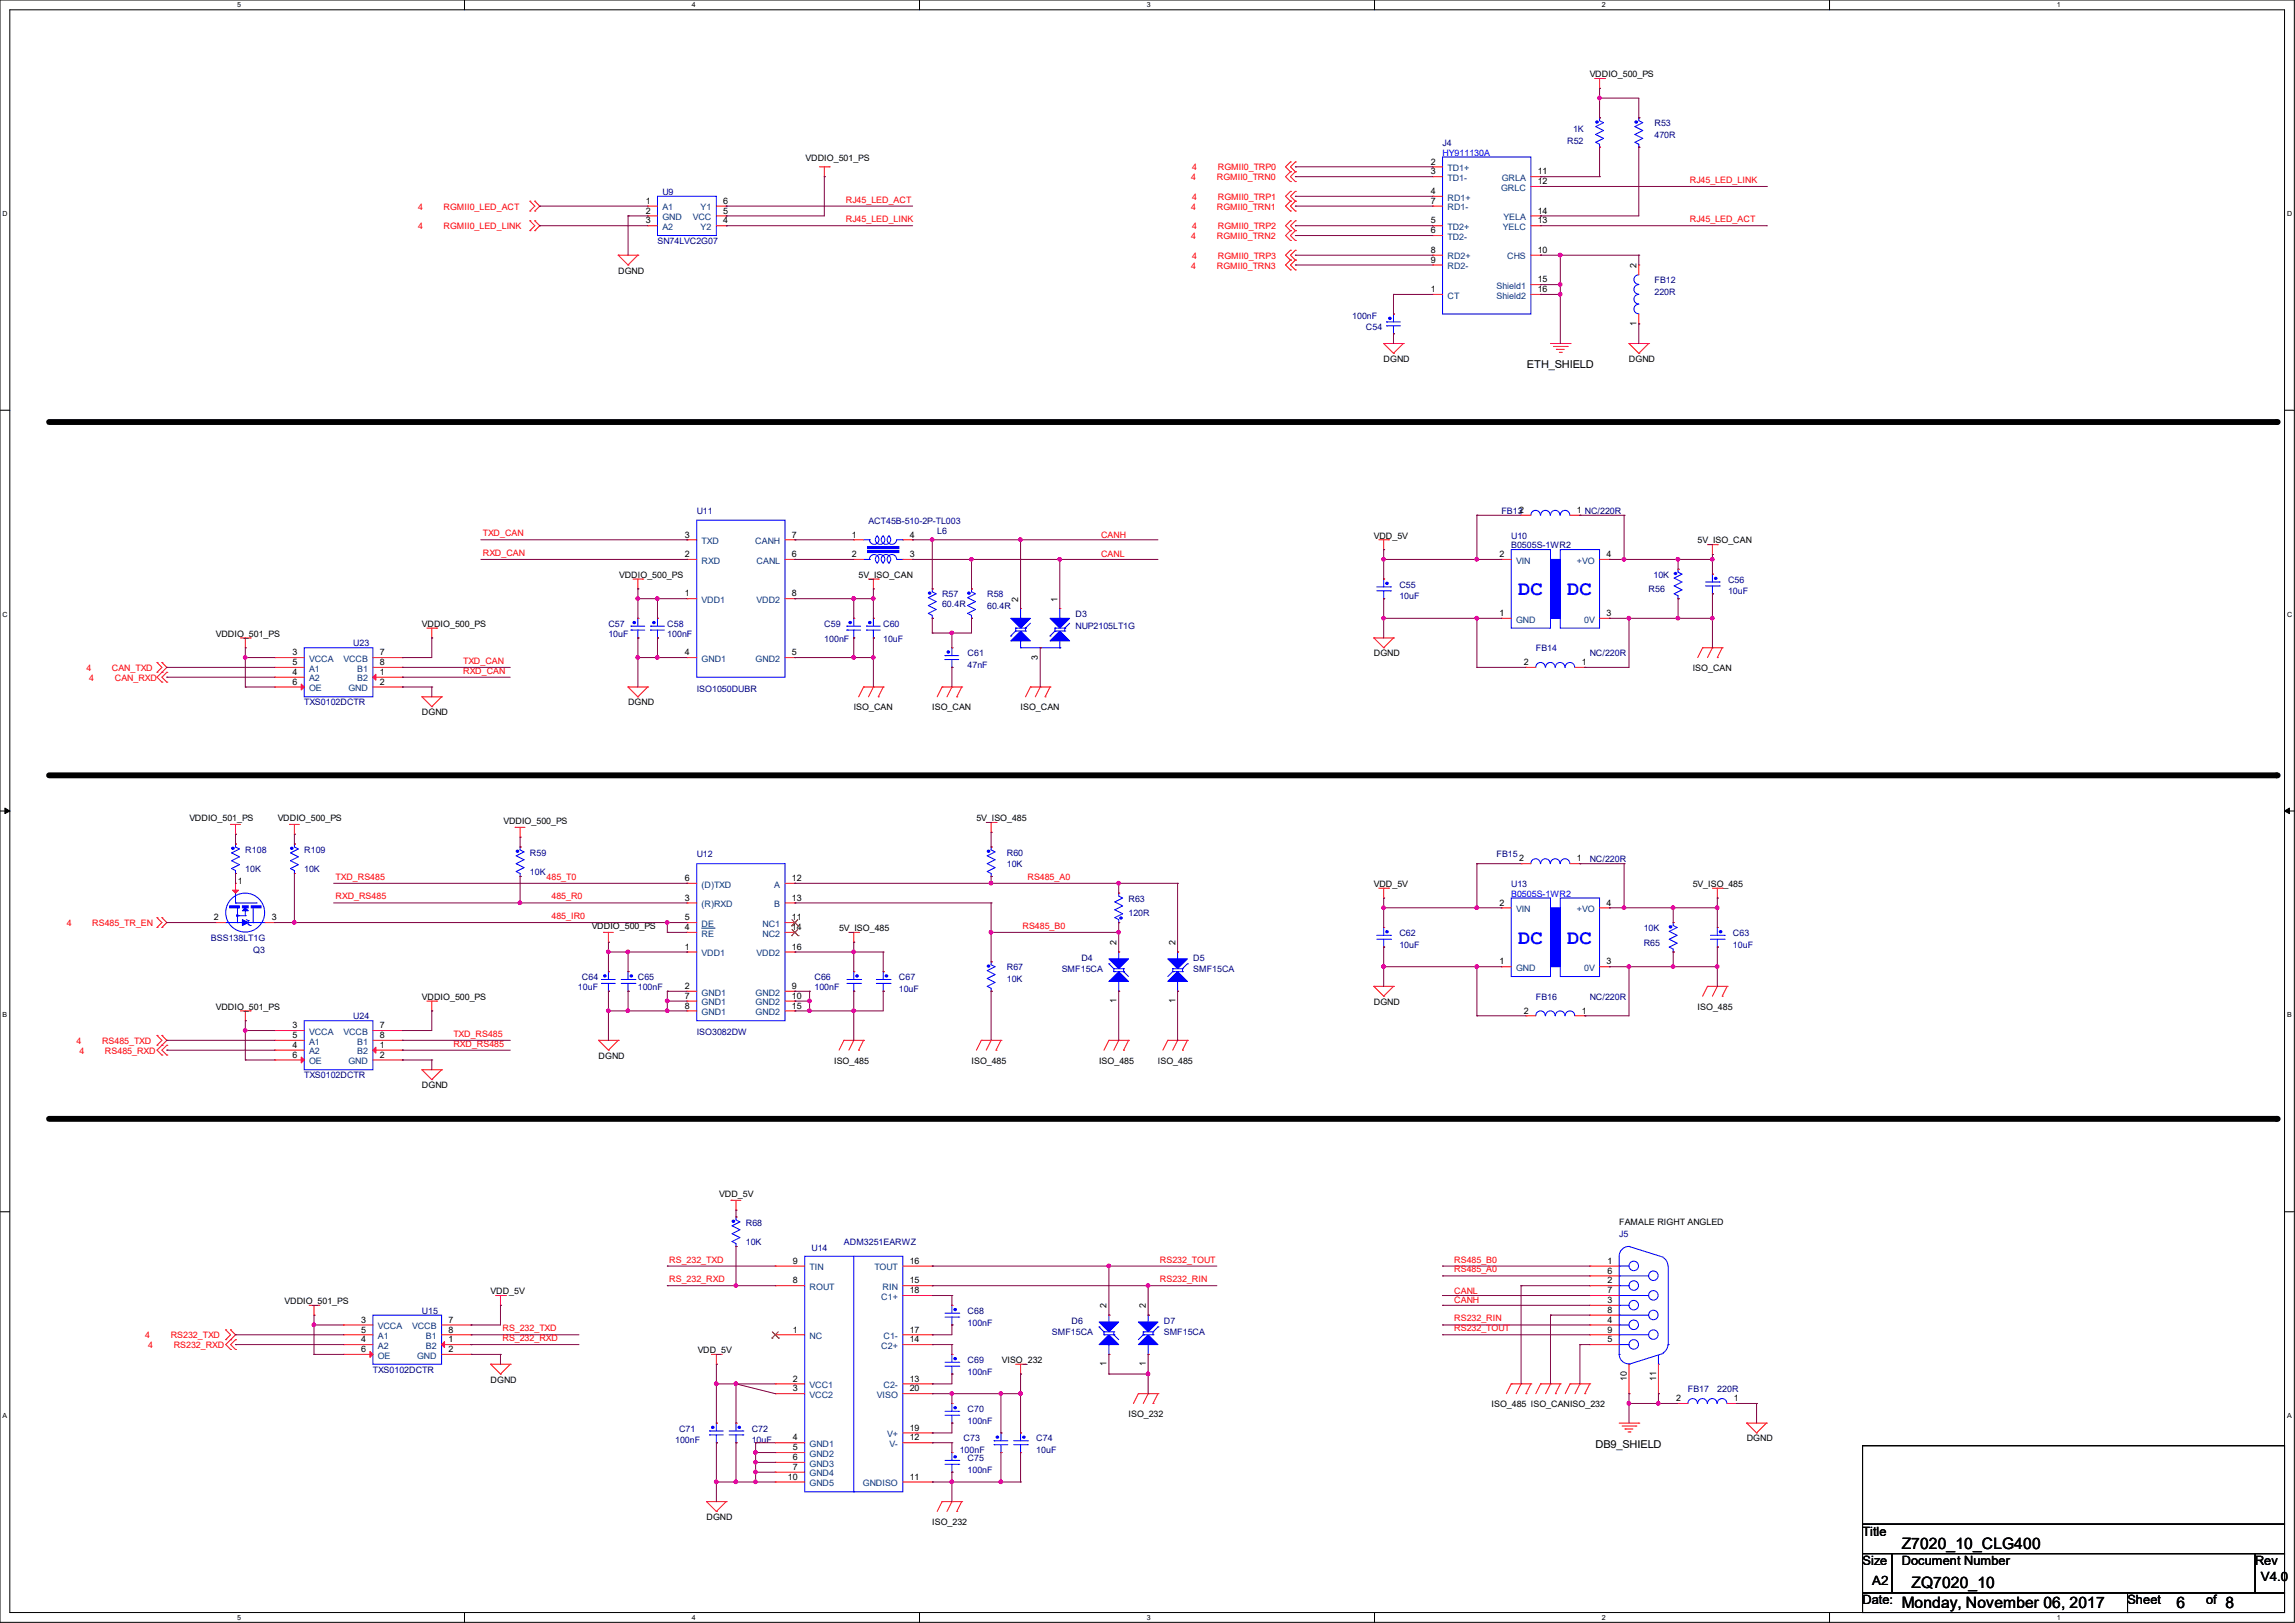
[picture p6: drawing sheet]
<svg xmlns="http://www.w3.org/2000/svg" width="297mm" height="210mm" viewBox="0 0 297 210" stroke-linecap="round" stroke-linejoin="round" font-family="sans-serif">
<defs><g id="words">
<g font-size="2.7" fill="#00f">
<text x="196.5" y="77">DC</text>
<text x="202.8" y="77">DC</text>
<text x="196.5" y="122.1">DC</text>
<text x="202.8" y="122.1">DC</text>
</g>
<g font-size="2">
<text x="246.1" y="200.4">Z7020_10_CLG400</text>
<text x="246.1" y="208">Monday, November 06, 2017</text>
<text x="247.4" y="205.5">ZQ7020_10</text>
<text x="281.7" y="208">6</text>
<text x="288" y="208">8</text>
</g>
<g font-size="1.7">
<text x="241" y="198.7">Title</text>
<text x="241" y="202.5">Size</text>
<text x="246.1" y="202.5">Document Number</text>
<text x="291.8" y="202.5">Rev</text>
<text x="241" y="207.6">Date:</text>
<text x="242.3" y="205.1">A2</text>
<text x="275.3" y="207.6">Sheet</text>
<text x="285.5" y="207.6">of</text>
<text x="292.6" y="204.6">V4.0</text>
</g>
<g font-size="1.4">
<text x="197.6" y="47.7">ETH_SHIELD</text>
<text x="206.5" y="187.4">DB9_SHIELD</text>
</g>
<g font-size="1.1">
<text x="205.7" y="10">VDDIO_500_PS</text>
<text x="104.3" y="20.8">VDDIO_501_PS</text>
<text x="185.2" y="21.3">2</text>
<text x="185.2" y="22.6">3</text>
<text x="199" y="22.6">11</text>
<text x="199" y="23.8">12</text>
<text x="83.6" y="26.4">1</text>
<text x="83.6" y="27.6">2</text>
<text x="83.6" y="28.9">3</text>
<text x="93.6" y="26.4">6</text>
<text x="93.6" y="27.6">5</text>
<text x="93.6" y="28.9">4</text>
<text x="185.2" y="25.1">4</text>
<text x="185.2" y="26.4">7</text>
<text x="185.2" y="28.9">5</text>
<text x="199" y="27.6">14</text>
<text x="199" y="28.9">13</text>
<text x="80" y="35.4">DGND</text>
<text x="185.2" y="30.2">6</text>
<text x="185.2" y="34">9</text>
<text x="185.2" y="32.7">8</text>
<text x="199" y="32.7">10</text>
<text x="211.8" y="34.7" transform="rotate(-90 211.8 34.7)">2</text>
<text x="185.2" y="37.8">1</text>
<text x="199" y="36.5">15</text>
<text x="199" y="37.8">16</text>
<text x="179.1" y="46.8">DGND</text>
<text x="210.8" y="46.8">DGND</text>
<text x="211.8" y="42.2" transform="rotate(-90 211.8 42.2)">1</text>
<text x="88.6" y="69.6">3</text>
<text x="102.5" y="69.6">7</text>
<text x="110.2" y="69.6">1</text>
<text x="117.7" y="69.6">4</text>
<text x="177.8" y="69.7">VDD_5V</text>
<text x="204.1" y="66.4">1 NC/220R</text>
<text x="219.7" y="70.3">5V_ISO_CAN</text>
<text x="80.1" y="74.8">VDDIO_500_PS</text>
<text x="88.6" y="77.2">1</text>
<text x="88.6" y="72.1">2</text>
<text x="102.5" y="77.2">8</text>
<text x="102.5" y="72.1">6</text>
<text x="110.2" y="72.1">2</text>
<text x="111.1" y="74.8">5V_ISO_CAN</text>
<text x="117.7" y="72.1">3</text>
<text x="131.8" y="77.8" transform="rotate(-90 131.8 77.8)">2</text>
<text x="136.9" y="77.8" transform="rotate(-90 136.9 77.8)">1</text>
<text x="194.1" y="72.1">2</text>
<text x="207.9" y="72.1">4</text>
<text x="27.9" y="82.4">VDDIO_501_PS</text>
<text x="54.6" y="81.1">VDDIO_500_PS</text>
<text x="194.1" y="79.7">1</text>
<text x="207.9" y="79.7">3</text>
<text x="37.8" y="86.1">5</text>
<text x="37.8" y="84.8">3</text>
<text x="37.8" y="88.6">6</text>
<text x="37.8" y="87.3">4</text>
<text x="49.1" y="86.1">8</text>
<text x="49.1" y="84.8">7</text>
<text x="49.1" y="88.6">2</text>
<text x="49.1" y="87.3">1</text>
<text x="88.6" y="84.8">4</text>
<text x="102.5" y="84.8">5</text>
<text x="134.3" y="85.3" transform="rotate(-90 134.3 85.3)">3</text>
<text x="177.8" y="84.9">DGND</text>
<text x="197.2" y="86.1">2</text>
<text x="204.7" y="86.1">1</text>
<text x="219.1" y="86.8">ISO_CAN</text>
<text x="54.6" y="92.5">DGND</text>
<text x="81.3" y="91.3">DGND</text>
<text x="110.5" y="91.9">ISO_CAN</text>
<text x="120.6" y="91.9">ISO_CAN</text>
<text x="132.1" y="91.9">ISO_CAN</text>
<text x="24.5" y="106.3">VDDIO_501_PS</text>
<text x="35.9" y="106.3">VDDIO_500_PS</text>
<text x="65.1" y="106.6">VDDIO_500_PS</text>
<text x="126.4" y="106.3">5V_ISO_485</text>
<text x="196.6" y="111.5">2</text>
<text x="204.1" y="111.5">1</text>
<text x="27.7" y="119.1">2</text>
<text x="30.8" y="114.4">1</text>
<text x="35.2" y="119.1">3</text>
<text x="88.6" y="116.5">3</text>
<text x="88.6" y="114">6</text>
<text x="88.6" y="119.1">5</text>
<text x="102.5" y="114">12</text>
<text x="102.5" y="116.5">13</text>
<text x="102.5" y="119.1">11</text>
<text x="177.8" y="114.8">VDD_5V</text>
<text x="194.1" y="117.2">2</text>
<text x="207.9" y="117.2">4</text>
<text x="219.1" y="114.8">5V_ISO_485</text>
<text x="76.6" y="120.2">VDDIO_500_PS</text>
<text x="88.6" y="122.9">1</text>
<text x="88.6" y="120.4">4</text>
<text x="102.5" y="122.9">16</text>
<text x="102.5" y="120.4">14</text>
<text x="108.6" y="120.5">5V_ISO_485</text>
<text x="144.5" y="122.3" transform="rotate(-90 144.5 122.3)">2</text>
<text x="152.1" y="122.3" transform="rotate(-90 152.1 122.3)">2</text>
<text x="194.1" y="124.8">1</text>
<text x="207.9" y="124.8">3</text>
<text x="27.9" y="130.6">VDDIO_501_PS</text>
<text x="54.6" y="129.4">VDDIO_500_PS</text>
<text x="88.6" y="128">2</text>
<text x="88.6" y="129.2">7</text>
<text x="88.6" y="130.5">8</text>
<text x="102.5" y="129.2">10</text>
<text x="102.5" y="130.5">15</text>
<text x="102.5" y="128">9</text>
<text x="144.5" y="129.8" transform="rotate(-90 144.5 129.8)">1</text>
<text x="152.1" y="129.8" transform="rotate(-90 152.1 129.8)">1</text>
<text x="177.8" y="130">DGND</text>
<text x="197.2" y="131.2">2</text>
<text x="204.7" y="131.2">1</text>
<text x="219.7" y="130.6">ISO_485</text>
<text x="37.8" y="134.3">5</text>
<text x="37.8" y="133.1">3</text>
<text x="37.8" y="136.9">6</text>
<text x="37.8" y="135.6">4</text>
<text x="49.1" y="134.3">8</text>
<text x="49.1" y="133.1">7</text>
<text x="49.1" y="136.9">2</text>
<text x="49.1" y="135.6">1</text>
<text x="77.5" y="137">DGND</text>
<text x="107.9" y="137.6">ISO_485</text>
<text x="125.7" y="137.6">ISO_485</text>
<text x="142.2" y="137.6">ISO_485</text>
<text x="149.9" y="137.6">ISO_485</text>
<text x="54.6" y="140.8">DGND</text>
<text x="93.1" y="154.9">VDD_5V</text>
<text x="209.5" y="158.5">FAMALE RIGHT ANGLED</text>
<text x="63.5" y="167.5">VDD_5V</text>
<text x="102.6" y="166.1">8</text>
<text x="102.6" y="163.5">9</text>
<text x="117.7" y="166.1">15</text>
<text x="117.7" y="163.5">16</text>
<text x="117.7" y="167.3">18</text>
<text x="208" y="166.1">2</text>
<text x="208" y="163.5">1</text>
<text x="208" y="167.3">7</text>
<text x="208" y="164.8">6</text>
<text x="36.8" y="168.7">VDDIO_501_PS</text>
<text x="46.7" y="172.4">5</text>
<text x="46.7" y="171.2">3</text>
<text x="46.7" y="173.7">4</text>
<text x="58" y="172.4">8</text>
<text x="58" y="171.2">7</text>
<text x="58" y="173.7">1</text>
<text x="102.6" y="172.4">1</text>
<text x="117.7" y="173.7">14</text>
<text x="117.7" y="172.4">17</text>
<text x="143.2" y="169.3" transform="rotate(-90 143.2 169.3)">2</text>
<text x="148.3" y="169.3" transform="rotate(-90 148.3 169.3)">2</text>
<text x="208" y="173.7">5</text>
<text x="208" y="171.2">4</text>
<text x="208" y="168.6">3</text>
<text x="208" y="172.4">9</text>
<text x="208" y="169.9">8</text>
<text x="46.7" y="175">6</text>
<text x="58" y="175">2</text>
<text x="63.5" y="178.9">DGND</text>
<text x="90.3" y="175.1">VDD_5V</text>
<text x="102.6" y="178.8">2</text>
<text x="117.7" y="178.8">13</text>
<text x="129.7" y="176.4">VISO_232</text>
<text x="143.2" y="176.8" transform="rotate(-90 143.2 176.8)">1</text>
<text x="148.3" y="176.8" transform="rotate(-90 148.3 176.8)">1</text>
<text x="210.5" y="178.7" transform="rotate(-90 210.5 178.7)">10</text>
<text x="214.3" y="178.7" transform="rotate(-90 214.3 178.7)">11</text>
<text x="102.6" y="180">3</text>
<text x="117.7" y="185.1">19</text>
<text x="117.7" y="180">20</text>
<text x="146" y="183.4">ISO_232</text>
<text x="193" y="182.1">ISO_485 ISO_CANISO_232</text>
<text x="216.9" y="181.3">2</text>
<text x="224.4" y="181.3">1</text>
<text x="102" y="191.5">10</text>
<text x="102.6" y="186.4">4</text>
<text x="102.6" y="187.7">5</text>
<text x="102.6" y="188.9">6</text>
<text x="102.6" y="190.2">7</text>
<text x="117.7" y="191.5">11</text>
<text x="117.7" y="186.4">12</text>
<text x="226.1" y="186.5">DGND</text>
<text x="91.4" y="196.7">DGND</text>
<text x="120.6" y="197.3">ISO_232</text>
</g>
<g font-size="1.1" fill="#000080">
<text x="203.6" y="17.1">1K</text>
<text x="214.1" y="16.3">R53</text>
<text x="214.1" y="17.9">470R</text>
<text x="186.7" y="18.9">J4</text>
<text x="202.8" y="18.6">R52</text>
<text x="85.7" y="25.2">U9</text>
<text x="85.1" y="31.6">SN74LVC2G07</text>
<text x="175" y="41.2">100nF</text>
<text x="214.1" y="36.7">FB12</text>
<text x="214.1" y="38.2">220R</text>
<text x="176.8" y="42.8">C54</text>
<text x="90.2" y="66.5">U11</text>
<text x="112.4" y="67.8">ACT45B-510-2P-TL003</text>
<text x="121.3" y="69">L6</text>
<text x="194.3" y="66.5">FB132</text>
<text x="195.6" y="69.7">U10</text>
<text x="195.6" y="71">B0505S-1WR2</text>
<text x="121.9" y="77.3">R57</text>
<text x="127.8" y="77.3">R58</text>
<text x="181.1" y="76">C55</text>
<text x="181.1" y="77.6">10uF</text>
<text x="213.4" y="76.7">R56</text>
<text x="214" y="74.8">10K</text>
<text x="223.6" y="75.4">C56</text>
<text x="223.6" y="76.9">10uF</text>
<text x="45.7" y="83.7">U23</text>
<text x="78.7" y="81.1">C57</text>
<text x="78.7" y="82.4">10uF</text>
<text x="86.4" y="81.1">C58</text>
<text x="86.4" y="82.4">100nF</text>
<text x="106.7" y="81.1">C59</text>
<text x="106.7" y="83">100nF</text>
<text x="114.3" y="81.1">C60</text>
<text x="114.3" y="83">10uF</text>
<text x="121.9" y="78.6">60.4R</text>
<text x="127.8" y="78.8">60.4R</text>
<text x="139.2" y="79.8">D3</text>
<text x="139.2" y="81.4">NUP2105LT1G</text>
<text x="90.2" y="89.5">ISO1050DUBR</text>
<text x="125.2" y="84.9">C61</text>
<text x="125.2" y="86.4">47nF</text>
<text x="198.7" y="84.3">FB14</text>
<text x="205.7" y="84.9">NC/220R</text>
<text x="39.4" y="91.3">TXS0102DCTR</text>
<text x="31.7" y="110.3">R108</text>
<text x="31.7" y="112.9">10K</text>
<text x="39.4" y="110.3">R109</text>
<text x="39.4" y="112.9">10K</text>
<text x="68.6" y="110.7">R59</text>
<text x="68.6" y="113.2">10K</text>
<text x="90.2" y="111">U12</text>
<text x="130.3" y="110.7">R60</text>
<text x="130.3" y="112.2">10K</text>
<text x="193.7" y="111">FB15</text>
<text x="205.7" y="111.6">NC/220R</text>
<text x="146" y="116.7">R63</text>
<text x="146" y="118.6">120R</text>
<text x="195.6" y="114.8">U13</text>
<text x="27.3" y="121.8">BSS138LT1G</text>
<text x="32.8" y="123.3">Q3</text>
<text x="130.3" y="125.6">R67</text>
<text x="137.4" y="125.8">SMF15CA</text>
<text x="140" y="124.3">D4</text>
<text x="154.4" y="124.3">D5</text>
<text x="154.4" y="125.8">SMF15CA</text>
<text x="181.1" y="121.1">C62</text>
<text x="181.1" y="122.6">10uF</text>
<text x="212.7" y="122.4">R65</text>
<text x="212.7" y="120.5">10K</text>
<text x="224.3" y="121.1">C63</text>
<text x="224.3" y="122.6">10uF</text>
<text x="45.7" y="131.9">U24</text>
<text x="74.8" y="128.1">10uF</text>
<text x="75.3" y="126.8">C64</text>
<text x="82.5" y="126.8">C65</text>
<text x="82.5" y="128.1">100nF</text>
<text x="105.4" y="126.8">C66</text>
<text x="105.4" y="128.1">100nF</text>
<text x="116.3" y="126.8">C67</text>
<text x="116.3" y="128.4">10uF</text>
<text x="130.3" y="127.1">10K</text>
<text x="198.7" y="129.4">FB16</text>
<text x="205.7" y="129.4">NC/220R</text>
<text x="90.2" y="133.9">ISO3082DW</text>
<text x="39.4" y="139.5">TXS0102DCTR</text>
<text x="96.5" y="158.6">R68</text>
<text x="96.5" y="161.1">10K</text>
<text x="105" y="161.9">U14</text>
<text x="109.2" y="161.1">ADM3251EARWZ</text>
<text x="209.5" y="160.1">J5</text>
<text x="54.6" y="170">U15</text>
<text x="125.2" y="170">C68</text>
<text x="125.2" y="171.5">100nF</text>
<text x="136.1" y="172.8">SMF15CA</text>
<text x="138.7" y="171.3">D6</text>
<text x="150.6" y="171.3">D7</text>
<text x="150.6" y="172.8">SMF15CA</text>
<text x="48.3" y="177.6">TXS0102DCTR</text>
<text x="125.2" y="176.4">C69</text>
<text x="125.2" y="177.9">100nF</text>
<text x="87.9" y="185.3">C71</text>
<text x="97.3" y="185.3">C72</text>
<text x="125.2" y="182.7">C70</text>
<text x="125.2" y="184.2">100nF</text>
<text x="218.4" y="180.2">FB17</text>
<text x="222.2" y="180.2">220R</text>
<text x="87.4" y="186.8">100nF</text>
<text x="97.3" y="186.8">10uF</text>
<text x="124.2" y="188.1">100nF</text>
<text x="124.7" y="186.5">C73</text>
<text x="125.2" y="189.1">C75</text>
<text x="125.2" y="190.6">100nF</text>
<text x="134.1" y="186.5">C74</text>
<text x="134.1" y="188.1">10uF</text>
</g>
<g font-size="1.1" fill="#f00">
<text x="154.2" y="23.3">4</text>
<text x="154.3" y="22.1">4</text>
<text x="157.5" y="23.3">RGMII0_TRN0</text>
<text x="157.6" y="22.1">RGMII0_TRP0</text>
<text x="218.7" y="23.7">RJ45_LED_LINK</text>
<text x="54.1" y="29.7">4</text>
<text x="54.1" y="27.1">4</text>
<text x="57.4" y="29.7">RGMII0_LED_LINK</text>
<text x="57.4" y="27.1">RGMII0_LED_ACT</text>
<text x="109.5" y="26.2">RJ45_LED_ACT</text>
<text x="109.5" y="28.7">RJ45_LED_LINK</text>
<text x="154.2" y="27.1">4</text>
<text x="154.3" y="29.7">4</text>
<text x="154.3" y="25.9">4</text>
<text x="157.5" y="27.1">RGMII0_TRN1</text>
<text x="157.6" y="29.7">RGMII0_TRP2</text>
<text x="157.6" y="25.9">RGMII0_TRP1</text>
<text x="218.7" y="28.7">RJ45_LED_ACT</text>
<text x="154.2" y="34.8">4</text>
<text x="154.2" y="30.9">4</text>
<text x="154.3" y="33.5">4</text>
<text x="157.5" y="34.8">RGMII0_TRN3</text>
<text x="157.5" y="30.9">RGMII0_TRN2</text>
<text x="157.6" y="33.5">RGMII0_TRP3</text>
<text x="62.5" y="69.4">TXD_CAN</text>
<text x="62.5" y="71.9">RXD_CAN</text>
<text x="142.5" y="69.6">CANH</text>
<text x="142.5" y="72.1">CANL</text>
<text x="11.2" y="86.8">4</text>
<text x="11.6" y="88.1">4</text>
<text x="14.5" y="86.8">CAN_TXD</text>
<text x="14.9" y="88.1">CAN_RXD</text>
<text x="59.9" y="85.9">TXD_CAN</text>
<text x="59.9" y="87.2">RXD_CAN</text>
<text x="43.4" y="113.8">TXD_RS485</text>
<text x="70.7" y="113.8">485_T0</text>
<text x="133" y="113.8">RS485_A0</text>
<text x="8.6" y="119.8">4</text>
<text x="11.9" y="119.8">RS485_TR_EN</text>
<text x="43.4" y="116.4">RXD_RS485</text>
<text x="71.4" y="118.9">485_IR0</text>
<text x="71.4" y="116.4">485_R0</text>
<text x="132.3" y="120.2">RS485_B0</text>
<text x="9.9" y="135.1">4</text>
<text x="10.3" y="136.4">4</text>
<text x="13.2" y="135.1">RS485_TXD</text>
<text x="13.6" y="136.4">RS485_RXD</text>
<text x="58.7" y="134.2">TXD_RS485</text>
<text x="58.7" y="135.4">RXD_RS485</text>
<text x="86.6" y="163.4">RS_232_TXD</text>
<text x="86.6" y="165.9">RS_232_RXD</text>
<text x="150.1" y="163.4">RS232_TOUT</text>
<text x="150.1" y="165.9">RS232_RIN</text>
<text x="188.2" y="163.4">RS485_B0</text>
<text x="188.2" y="164.6">RS485_A0</text>
<text x="188.2" y="167.4">CANL</text>
<text x="18.8" y="173.2">4</text>
<text x="22.1" y="173.2">RS232_TXD</text>
<text x="65" y="172.3">RS_232_TXD</text>
<text x="65" y="173.5">RS_232_RXD</text>
<text x="188.2" y="171">RS232_RIN</text>
<text x="188.2" y="172.3">RS232_TOUT</text>
<text x="188.2" y="168.7">CANH</text>
<text x="19.2" y="174.5">4</text>
<text x="22.5" y="174.5">RS232_RXD</text>
</g>
<g font-size="1.1" fill="#00f">
<text x="186.7" y="20.2">HY911130A</text>
<text x="195.6" y="116">B0505S-1WR2</text>
</g>
<g font-size="1.1" fill="#004080">
<text x="187.3" y="22.1">TD1+</text>
<text x="187.3" y="23.4">TD1-</text>
<text x="194.3" y="23.4">GRLA</text>
<text x="85.7" y="27.2">A1</text>
<text x="85.7" y="28.5">GND</text>
<text x="85.7" y="29.8">A2</text>
<text x="89.7" y="28.5">VCC</text>
<text x="90.7" y="27.2">Y1</text>
<text x="90.7" y="29.8">Y2</text>
<text x="187.3" y="26">RD1+</text>
<text x="187.3" y="27.2">RD1-</text>
<text x="187.3" y="29.8">TD2+</text>
<text x="194.3" y="24.7">GRLC</text>
<text x="194.5" y="29.8">YELC</text>
<text x="194.6" y="28.5">YELA</text>
<text x="187.3" y="31">TD2-</text>
<text x="187.3" y="34.8">RD2-</text>
<text x="187.3" y="33.6">RD2+</text>
<text x="195.1" y="33.6">CHS</text>
<text x="187.3" y="38.7">CT</text>
<text x="193.7" y="37.4">Shield1</text>
<text x="193.7" y="38.7">Shield2</text>
<text x="90.8" y="70.4">TXD</text>
<text x="97.7" y="70.4">CANH</text>
<text x="90.8" y="72.9">RXD</text>
<text x="97.9" y="72.9">CANL</text>
<text x="196.2" y="72.9">VIN</text>
<text x="204.1" y="72.9">+VO</text>
<text x="90.8" y="78">VDD1</text>
<text x="97.9" y="78">VDD2</text>
<text x="196.2" y="80.6">GND</text>
<text x="205" y="80.6">0V</text>
<text x="40" y="86.9">A1</text>
<text x="40" y="85.6">VCCA</text>
<text x="40" y="89.5">OE</text>
<text x="40" y="88.2">A2</text>
<text x="44.4" y="85.6">VCCB</text>
<text x="45.1" y="89.5">GND</text>
<text x="46.2" y="86.9">B1</text>
<text x="46.2" y="88.2">B2</text>
<text x="90.8" y="85.6">GND1</text>
<text x="97.8" y="85.6">GND2</text>
<text x="90.8" y="117.4">(R)RXD</text>
<text x="90.8" y="114.9">(D)TXD</text>
<text x="90.8" y="119.9">DE</text>
<text x="98.7" y="119.9">NC1</text>
<text x="100.2" y="114.9">A</text>
<text x="100.2" y="117.4">B</text>
<text x="196.2" y="118">VIN</text>
<text x="204.1" y="118">+VO</text>
<text x="90.8" y="123.7">VDD1</text>
<text x="90.8" y="121.2">RE</text>
<text x="97.9" y="123.7">VDD2</text>
<text x="98.7" y="121.2">NC2</text>
<text x="196.2" y="125.6">GND</text>
<text x="205" y="125.6">0V</text>
<text x="90.8" y="128.8">GND1</text>
<text x="90.8" y="130.1">GND1</text>
<text x="90.8" y="131.4">GND1</text>
<text x="97.8" y="130.1">GND2</text>
<text x="97.8" y="131.4">GND2</text>
<text x="97.8" y="128.8">GND2</text>
<text x="40" y="135.2">A1</text>
<text x="40" y="133.9">VCCA</text>
<text x="40" y="137.7">OE</text>
<text x="40" y="136.4">A2</text>
<text x="44.4" y="133.9">VCCB</text>
<text x="45.1" y="137.7">GND</text>
<text x="46.2" y="135.2">B1</text>
<text x="46.2" y="136.4">B2</text>
<text x="104.8" y="166.9">ROUT</text>
<text x="104.8" y="164.4">TIN</text>
<text x="113.2" y="164.4">TOUT</text>
<text x="114.2" y="166.9">RIN</text>
<text x="48.9" y="173.3">A1</text>
<text x="48.9" y="172">VCCA</text>
<text x="53.3" y="172">VCCB</text>
<text x="55.1" y="173.3">B1</text>
<text x="104.8" y="173.3">NC</text>
<text x="114" y="168.2">C1+</text>
<text x="114.3" y="173.3">C1-</text>
<text x="48.9" y="175.8">OE</text>
<text x="48.9" y="174.5">A2</text>
<text x="54" y="175.8">GND</text>
<text x="55.1" y="174.5">B2</text>
<text x="104.8" y="179.6">VCC1</text>
<text x="114" y="174.5">C2+</text>
<text x="114.3" y="179.6">C2-</text>
<text x="104.8" y="180.9">VCC2</text>
<text x="113.5" y="180.9">VISO</text>
<text x="114.8" y="186">V+</text>
<text x="104.8" y="187.2">GND1</text>
<text x="104.8" y="188.5">GND2</text>
<text x="104.8" y="189.8">GND3</text>
<text x="104.8" y="191.1">GND4</text>
<text x="115.1" y="187.2">V-</text>
<text x="104.8" y="192.3">GND5</text>
<text x="111.7" y="192.3">GNDISO</text>
</g>
<g font-size=".9">
<text x="30.7" y=".9">5</text>
<text x="89.5" y=".9">4</text>
<text x="148.4" y=".9">3</text>
<text x="207.3" y=".9">2</text>
<text x="266.2" y=".9">1</text>
<text x=".3" y="28">D</text>
<text x="296" y="28">D</text>
<text x=".3" y="79.8">C</text>
<text x="296" y="79.8">C</text>
<text x=".3" y="131.7">B</text>
<text x="296" y="131.7">B</text>
<text x=".3" y="183.5">A</text>
<text x="296" y="183.5">A</text>
<text x="30.7" y="209.6">5</text>
<text x="89.5" y="209.6">4</text>
<text x="148.4" y="209.6">3</text>
<text x="207.3" y="209.6">2</text>
<text x="266.2" y="209.6">1</text>
</g>
</g></defs>
<path d="M0 0h296.9v209.9h-296.9zM1.3 1.3h294.4v207.4h-294.4z" fill="none" stroke="#000" stroke-width=".13"/>
<g fill="#fff">
<path d="M30.7 .1h.5v1h-.5z"/>
<path d="M30.7 208.8h.5v1h-.5z"/>
</g>
<path d="M60.1 0v1.3M60.1 208.7v1.2" fill="none" stroke="#000" stroke-width=".13"/>
<g fill="#fff">
<path d="M89.5 .1h.5v1h-.5z"/>
<path d="M89.5 208.8h.5v1h-.5z"/>
</g>
<path d="M119 0v1.3M119 208.7v1.2" fill="none" stroke="#000" stroke-width=".13"/>
<g fill="#fff">
<path d="M148.4 .1h.5v1h-.5z"/>
<path d="M148.4 208.8h.5v1h-.5z"/>
</g>
<path d="M177.9 0v1.3M177.9 208.7v1.2" fill="none" stroke="#000" stroke-width=".13"/>
<g fill="#fff">
<path d="M207.3 .1h.5v1h-.5z"/>
<path d="M207.3 208.8h.5v1h-.5z"/>
</g>
<path d="M236.8 0v1.3M236.8 208.7v1.2" fill="none" stroke="#000" stroke-width=".13"/>
<g fill="#fff">
<path d="M266.2 .1h.5v1h-.5z"/>
<path d="M266.2 208.8h.5v1h-.5z"/>
<path d="M.3 27.2h.7v1h-.7z"/>
<path d="M296 27.2h.6v1h-.6z"/>
<path d="M.3 79h.7v1h-.7z"/>
<path d="M296 79h.6v1h-.6z"/>
</g>
<path d="M0 53.1h1.3M295.7 53.1h1.2" fill="none" stroke="#000" stroke-width=".13"/>
<g fill="#fff">
<path d="M.3 130.9h.6v1h-.6z"/>
<path d="M296 130.9h.6v1h-.6z"/>
</g>
<path d="M0 104.9h1.3M295.7 104.9h1.2" fill="none" stroke="#000" stroke-width=".13"/>
<path d="M.6 104.6l.7 .3-.7 .4zM295.7 104.9l.6-.3v.7z" fill="#000" stroke="#000" stroke-width=".13"/>
<g fill="#fff">
<path d="M.3 182.7h.6v1h-.6z"/>
<path d="M296 182.7h.5v1h-.5z"/>
</g>
<path d="M0 156.8h1.3M295.7 156.8h1.2M241 187.1h54.7v10.1h-54.7zM241 197.2h54.7v3.8h-54.7zM241 201h3.9v5.1h-3.9zM241 206.1h34.3v2.6h-34.3zM244.9 201h46.9v5.1h-46.9zM275.3 206.1h20.4v2.6h-20.4zM291.8 201h3.9v5.1h-3.9z" fill="none" stroke="#000" stroke-width=".13"/>
<path d="M6.3 54.6h288.3M6.3 100.3h288.3M6.3 144.8h288.3" fill="none" stroke="#000" stroke-width=".76"/>
<g fill="#000">
<circle cx="294.6" cy="54.6" r=".38"/>
<circle cx="294.6" cy="100.3" r=".38"/>
<circle cx="294.6" cy="144.8" r=".38"/>
</g>
<g fill="none" stroke="#f00" stroke-width=".13">
<path d="M206.4 10.2h1.2M207 11.4h.1M207 15.2h.1M207 19h.1M207 10.2v1.2M207.6 10.2h.1M212.1 15.2h.1M212.1 19h.1M68.6 29.8h.1M68.6 28.6h.1M68.6 27.3h.1M68.6 26h.1"/>
<path d="M68.6 28.6l.6 .6-.6 .6M68.6 26l.6 .7-.6 .6M69.2 28.6h.1M69.2 29.8h.1M69.2 26h.1M69.2 27.3h.1M69.2 28.6l.6 .6-.6 .6M69.2 26l.6 .7-.6 .6M80 33h.1M80 33h2.5M80 33l1.3 1.3M81.3 34.3h.1"/>
<path d="M82.5 33h.1M82.5 33l-1.2 1.3M83.8 26.7h.1M83.8 27.9h.1M83.8 29.2h.1M83.8 26.7h1.3M83.8 27.9h1.3M83.8 29.2h1.3M92.7 26.7h1.3M92.7 27.9h1.3M92.7 29.2h1.3M94 26.7h.1"/>
<path d="M94 27.9h.1M94 29.2h.1M106 21.6h1.3M106.7 22.9h.1M106.7 21.6v1.3M107.3 21.6h.1M167 21h.1M167 22.2h.1M167 23.5h.1M167 28.6h.1M167 29.8h.1M167 26h.1"/>
<path d="M167 27.3h.1M167 24.8h.1M167 33.7h.1M167 34.9h.1M167 32.4h.1M167 31.1h.1M167 21l-.6 .6 .6 .6M167 22.2l-.6 .7 .6 .6M167 28.6l-.6 .6 .6 .6M167 26l-.6 .7 .6 .6M167 24.8l-.6 .6 .6 .6M167 33.7l-.6 .6 .6 .6"/>
<path d="M167 32.4l-.6 .6 .6 .7M167 29.8l-.6 .7 .6 .6M167.6 21h.1M167.6 22.2h.1M167.6 23.5h.1M167.6 28.6h.1M167.6 29.8h.1M167.6 26h.1M167.6 27.3h.1M167.6 24.8h.1M167.6 33.7h.1M167.6 34.9h.1"/>
<path d="M167.6 32.4h.1M167.6 31.1h.1M167.6 21l-.6 .6 .6 .6M167.6 22.2l-.6 .7 .6 .6M167.6 28.6l-.6 .6 .6 .6M167.6 26l-.6 .7 .6 .6M167.6 24.8l-.6 .6 .6 .6M167.6 33.7l-.6 .6 .6 .6M167.6 32.4l-.6 .6 .6 .7M167.6 29.8l-.6 .7 .6 .6M185.4 21.6h.1M185.4 22.9h.1"/>
<path d="M185.4 25.4h.1M185.4 26.7h.1M185.4 29.2h.1M185.4 30.5h.1M185.4 38.1h.1M185.4 34.3h.1M185.4 33h.1M185.4 33h1.3M185.4 21.6h1.3M185.4 26.7h1.3M185.4 29.2h1.3M185.4 22.9h1.3"/>
<path d="M185.4 25.4h1.3M185.4 30.5h1.3M185.4 38.1h1.3M185.4 34.3h1.3M198.1 33h1.3M198.1 27.9h1.3M198.1 29.2h1.3M198.1 22.9h1.3M198.1 38.1h1.3M198.1 24.1h1.3M198.1 36.8h1.3M199.4 22.9h.1"/>
<path d="M199.4 24.1h.1M199.4 27.9h.1M199.4 29.2h.1M199.4 33h.1M199.4 36.8h.1M199.4 38.1h.1M212.1 34.3h.1M212.1 34.3v1.3M179.1 44.4h.1M179.1 44.4h2.5M179.1 44.4l1.2 1.3M180.3 45.7h.1"/>
<path d="M180.3 40.6h.1M180.3 43.2h.1M181.6 44.4h.1M181.6 44.4l-1.3 1.3M200.7 44.4h2.5M201 44.8h1.8M201.4 45.2h.1M201.4 45.2h1M201.8 45.6h.3M202.1 45.6h.1M202.8 44.8h.1M203.2 44.4h.1"/>
<path d="M210.8 44.4h.1M210.8 44.4h2.6M210.8 44.4l1.3 1.3M212.1 45.7h.1M212.1 41.9h.1M212.1 40.6v1.3M213.4 44.4h.1M213.4 44.4l-1.3 1.3M81.9 74.9h1.3M82.5 76.2h.1M82.5 74.9v1.3M83.2 74.9h.1"/>
<path d="M88.9 77.5h.1M88.9 72.4h.1M88.9 69.8h.1M88.9 69.8h1.3M88.9 77.5h1.3M88.9 72.4h1.3M101.6 69.8h1.3M101.6 77.5h1.3M101.6 72.4h1.3M102.9 77.5h.1M102.9 69.8h.1M102.9 72.4h.1"/>
<path d="M110.5 69.8h.1M110.5 72.4h.1M110.5 69.8h1.3M110.5 72.4h1.3M112.4 74.9h1.3M113 76.2h.1M113 74.9v1.3M113.7 74.9h.1M116.8 69.8h1.3M116.8 72.4h1.3M118.1 69.8h.1M118.1 72.4h.1"/>
<path d="M120.6 76.2h.1M125.7 76.2h.1M132.1 78.7h.1M137.2 78.7h.1M178.4 69.8h1.3M179.1 71.1h.1M179.1 74.9h.1M179.1 77.5h.1M179.1 69.8v1.3M179.7 69.8h.1M194.3 72.4h.1M194.3 72.4h1.3"/>
<path d="M196.8 66.7h.1M196.8 66.7h1.3M203.2 66.7h1.3M204.5 66.7h.1M207 72.4h1.3M208.3 72.4h.1M217.2 73.7h.1M217.2 77.5h.1M221 70.5h1.2M221.6 71.8h.1M221.6 74.3h.1M221.6 76.8h.1"/>
<path d="M221.6 70.5v1.3M222.2 70.5h.1M20.3 87h.1M20.3 85.7h.1M20.3 85.7l.7 .7-.7 .6M21 85.7h.1M21 87h.1M21 88.3h.1M21 85.7l.6 .7-1.3 1.2 .7 .7M21.6 87h.1M21.6 88.3h.1M21.6 87l-.6 .6 .6 .7"/>
<path d="M31.1 82.5h1.3M31.7 83.8h.1M31.7 82.5v1.3M32.4 82.5h.1M35.6 86.4h.1M35.6 85.1h.1M35.6 88.9h.1M35.6 87.6h.1M35.6 88.9h3.8M35.6 86.4h3.8M35.6 85.1h3.8M35.6 87.6h3.8"/>
<path d="M48.3 88.9h3.8M48.3 86.4h3.8M48.3 85.1h3.8M48.3 87.6h3.8M52.1 86.4h.1M52.1 85.1h.1M52.1 88.9h.1M52.1 87.6h.1M54.6 90.2h.1M54.6 90.2h2.5M54.6 90.2l1.3 1.2M55.2 81.3h1.3"/>
<path d="M55.9 82.5h.1M55.9 91.4h.1M55.9 81.3v1.2M56.5 81.3h.1M57.1 90.2h.1M57.1 90.2l-1.2 1.2M81.3 88.9h.1M81.3 88.9h2.5M81.3 88.9l1.2 1.3M82.5 90.2h.1M82.5 80h.1M82.5 82.5h.1"/>
<path d="M83.8 88.9h.1M83.8 88.9l-1.3 1.3M85.1 80h.1M85.1 82.5h.1M88.9 85.1h.1M88.9 85.1h1.3M101.6 85.1h1.3M102.9 85.1h.1M110.5 80h.1M110.5 82.5h.1M111.8 88.9h.1M111.8 88.9h2.5"/>
<path d="M111.8 88.9l-.7 1.3M113 88.9h.1M113 80h.1M113 82.5h.1M113 88.9l-.6 1.3M113.7 90.2h.1M114.3 88.9h.1M114.3 88.9l-.6 1.3M120.6 80h.1M121.9 88.9h.1M121.9 88.9h2.6M121.9 88.9l-.6 1.3"/>
<path d="M123.2 88.9h.1M123.2 83.8h.1M123.2 86.4h.1M123.2 88.9l-.6 1.3M123.8 90.2h.1M124.5 88.9h.1M124.5 88.9l-.7 1.3M125.7 80h.1M133.3 88.9h.1M133.3 88.9h2.6M133.3 88.9l-.6 1.3M134.6 88.9h.1"/>
<path d="M134.6 83.8h.1M134.6 88.9l-.6 1.3M135.3 90.2h.1M135.9 88.9h.1M135.9 88.9l-.6 1.3M177.8 82.5h.1M177.8 82.5h2.5M177.8 82.5l1.3 1.3M179.1 83.8h.1M180.3 82.5h.1M180.3 82.5l-1.2 1.3M194.3 80h.1"/>
<path d="M194.3 80h1.3M197.5 86.4h.1M197.5 86.4h1.3M203.8 86.4h1.3M205.1 86.4h.1M207 80h1.3M208.3 80h.1M220.3 83.8h.1M220.3 83.8l-.6 1.3M220.3 83.8h2.6M221.6 83.8h.1M221.6 83.8l-.6 1.3"/>
<path d="M222.2 85.1h.1M222.9 83.8h.1M222.9 83.8l-.7 1.3M20.3 118.7h.1M20.3 118.7l.7 .7-.7 .6M21 118.7h.1M21 118.7l.6 .7-.6 .6M27.9 119.4h.1M27.9 119.4h1.3M29.8 106.7h.1M29.8 106.7h1.3M30.5 107.9h.1"/>
<path d="M30.5 114.3h.1M30.5 109.2h.1M30.5 113h.1M30.5 106.7v1.2M30.5 114.3v1.3M34.3 119.4h1.3M35.6 119.4h.1M37.5 106.7h.1M37.5 106.7h1.2M38.1 107.9h.1M38.1 109.2h.1M38.1 113h.1"/>
<path d="M38.1 106.7v1.2M66.7 107.1h.1M66.7 107.1h1.2M67.3 108.3h.1M67.3 109.6h.1M67.3 113.4h.1M67.3 107.1v1.2M88.9 116.8h.1M88.9 114.3h.1M88.9 119.4h.1M88.9 119.4h1.3M88.9 116.8h1.3"/>
<path d="M88.9 114.3h1.3M101.6 119.4h1.3M101.6 116.8h1.3M101.6 114.3h1.3M102.9 114.3h.1M102.9 116.8h.1M102.9 119.4h.1M127.6 106.4h1.3M128.3 107.7h.1M128.3 109.6h.1M128.3 113.4h.1M128.3 106.4v1.3"/>
<path d="M128.9 106.4h.1M144.8 119.4h.1M144.8 115.6h.1M178.4 114.9h1.3M179.1 116.2h.1M179.1 114.9v1.3M179.7 114.9h.1M194.3 117.5h.1M194.3 117.5h1.3M196.8 111.8h.1M196.8 111.8h1.3M203.2 111.8h1.3"/>
<path d="M204.5 111.8h.1M207 117.5h1.3M208.3 117.5h.1M216.5 119.4h.1M221.6 114.9h1.3M222.2 116.2h.1M222.2 114.9v1.3M222.9 114.9h.1M20.3 120h.1M20.3 135.3h.1M20.3 134h.1M20.3 134l.7 .6-.7 .7"/>
<path d="M21 120h.1M21 134h.1M21 135.3h.1M21 136.5h.1M21 134l.6 .6-1.3 1.3 .7 .6M21.6 135.3h.1M21.6 136.5h.1M21.6 135.3l-.6 .6 .6 .6M31.1 130.8h1.3M31.7 132.1h.1M31.7 130.8v1.3M32.4 130.8h.1"/>
<path d="M35.6 134.6h.1M35.6 133.3h.1M35.6 137.2h.1M35.6 135.9h.1M35.6 134.6h3.8M35.6 133.3h3.8M35.6 137.2h3.8M35.6 135.9h3.8M48.3 134.6h3.8M48.3 133.3h3.8M48.3 137.2h3.8M48.3 135.9h3.8"/>
<path d="M52.1 134.6h.1M52.1 133.3h.1M52.1 137.2h.1M52.1 135.9h.1M54.6 138.4h.1M54.6 138.4h2.5M54.6 138.4l1.3 1.3M55.2 129.5h1.3M55.9 130.8h.1M55.9 139.7h.1M55.9 129.5v1.3M56.5 129.5h.1"/>
<path d="M57.1 138.4h.1M57.1 138.4l-1.2 1.3M77.5 134.6h.1M77.5 134.6h2.5M77.5 134.6l1.2 1.3M78.1 120.6h.1M78.1 120.6h1.3M78.7 121.9h.1M78.7 135.9h.1M78.7 125.7h.1M78.7 128.3h.1M78.7 120.6v1.3"/>
<path d="M80 134.6h.1M80 134.6l-1.3 1.3M81.3 125.7h.1M81.3 128.3h.1M88.9 123.2h.1M88.9 128.3h.1M88.9 129.5h.1M88.9 130.8h.1M88.9 120.6h.1M88.9 120.6h1.3M88.9 129.5h1.3M88.9 130.8h1.3"/>
<path d="M88.9 123.2h1.3M88.9 128.3h1.3M101.6 120.6h1.3M101.6 129.5h1.3M101.6 130.8h1.3M101.6 123.2h1.3M101.6 128.3h1.3M102.9 123.2h.1M102.9 129.5h.1M102.9 130.8h.1M102.9 128.3h.1M102.9 120.6h.1"/>
<path d="M109.2 134.6h.1M109.2 134.6h2.6M109.2 134.6l-.6 1.3M109.9 120.6h1.2M110.5 121.9h.1M110.5 134.6h.1M110.5 125.7h.1M110.5 128.3h.1M110.5 120.6v1.3M110.5 134.6l-.6 1.3M111.1 120.6h.1M111.1 135.9h.1"/>
<path d="M111.8 134.6h.1M111.8 134.6l-.7 1.3M114.3 125.7h.1M114.3 128.3h.1M127 134.6h.1M127 134.6h2.5M127 134.6l-.6 1.3M128.3 134.6h.1M128.3 124.5h.1M128.3 128.3h.1M128.3 134.6l-.7 1.3M128.9 135.9h.1"/>
<path d="M129.5 134.6h.1M129.5 134.6l-.6 1.3M143.5 134.6h.1M143.5 134.6h2.5M143.5 134.6l-.6 1.3M144.8 134.6h.1M144.8 128.3h.1M144.8 123.2h.1M144.8 134.6l-.7 1.3M145.4 135.9h.1M146 134.6h.1M146 134.6l-.6 1.3"/>
<path d="M151.1 134.6h.1M151.1 134.6h2.6M151.1 134.6l-.6 1.3M152.4 134.6h.1M152.4 128.3h.1M152.4 123.2h.1M152.4 134.6l-.6 1.3M153 135.9h.1M153.7 134.6h.1M153.7 134.6l-.7 1.3M177.8 127.6h.1M177.8 127.6h2.5"/>
<path d="M177.8 127.6l1.3 1.3M179.1 128.9h.1M179.1 120h.1M179.1 122.6h.1M180.3 127.6h.1M180.3 127.6l-1.2 1.3M194.3 125.1h.1M194.3 125.1h1.3M197.5 131.4h.1M197.5 131.4h1.3M203.8 131.4h1.3M205.1 131.4h.1"/>
<path d="M207 125.1h1.3M208.3 125.1h.1M216.5 123.2h.1M221 127.6h.1M221 127.6l-.7 1.3M221 127.6h2.5M222.2 127.6h.1M222.2 120h.1M222.2 122.6h.1M222.2 127.6l-.6 1.3M222.9 128.9h.1M223.5 127.6h.1"/>
<path d="M223.5 127.6l-.6 1.3M94.6 155.3h.1M94.6 155.3h1.3M95.2 156.6h.1M95.2 157.5h.1M95.2 155.3v1.3M29.2 173.4h.1M29.2 172.1h.1M29.2 172.1l.6 .6-.6 .7M29.8 172.1h.1M29.8 173.4h.1M29.8 174.6h.1"/>
<path d="M29.8 172.1l.7 .6-1.3 1.3 .6 .6M30.5 173.4h.1M30.5 174.6h.1M30.5 173.4l-.7 .6 .7 .6M40 168.9h1.3M40.6 170.2h.1M40.6 168.9v1.3M41.3 168.9h.1M44.4 172.7h.1M44.4 171.4h.1M44.4 175.3h.1M44.4 174h.1"/>
<path d="M44.4 175.3h3.9M44.4 174h3.9M44.4 171.4h3.9M44.4 172.7h3.9M57.1 175.3h3.9M57.1 174h3.9M57.1 171.4h3.9M57.1 172.7h3.9M61 172.7h.1M61 171.4h.1M61 175.3h.1M61 174h.1"/>
<path d="M63.5 176.5h.1M63.5 176.5h2.5M63.5 176.5l1.3 1.3M64.1 167.6h1.3M64.8 168.9h.1M64.8 177.8h.1M64.8 167.6v1.3M65.4 167.6h.1M66 176.5h.1M66 176.5l-1.2 1.3M92.1 175.3h1.2M92.7 176.5h.1"/>
<path d="M92.7 175.3v1.2M93.3 175.3h.1M95.2 161.3h.1M100.3 172.7h.1M100.3 179.1h.1M100.3 166.4h.1M100.3 163.8h.1M100.3 179.1h3.8M100.3 166.4h3.8M100.3 163.8h3.8M100.3 172.7h3.8M116.8 167.6h3.8"/>
<path d="M116.8 179.1h3.8M116.8 174h3.8M116.8 166.4h3.8M116.8 163.8h3.8M116.8 172.7h3.8M120.6 179.1h.1M120.6 174h.1M120.6 166.4h.1M120.6 163.8h.1M120.6 172.7h.1M120.6 167.6h.1M123.2 168.9h.1"/>
<path d="M123.2 171.4h.1M123.2 175.3h.1M123.2 177.8h.1M131.4 176.5h1.3M132.1 177.8h.1M132.1 176.5v1.3M132.7 176.5h.1M143.5 175.3h.1M143.5 170.2h.1M148.6 175.3h.1M148.6 170.2h.1M195.6 179.1h.1"/>
<path d="M195.6 179.1l-.7 1.2M195.6 179.1h2.5M196.8 179.1h.1M196.8 179.1l-.6 1.2M198.1 179.1h.1M198.1 179.1l-.6 1.2M199.4 179.1h.1M199.4 179.1h2.5M199.4 179.1l-.6 1.2M200.7 179.1h.1M200.7 179.1l-.7 1.2M201.9 179.1h.1"/>
<path d="M201.9 179.1l-.6 1.2M203.2 179.1h.1M203.2 179.1h2.5M203.2 179.1l-.6 1.2M204.5 179.1h.1M204.5 179.1l-.7 1.2M205.7 179.1h.1M205.7 174h.1M205.7 171.4h.1M205.7 168.9h.1M205.7 166.4h.1M205.7 163.8h.1"/>
<path d="M205.7 172.7h.1M205.7 170.2h.1M205.7 167.6h.1M205.7 165.1h.1M205.7 167.6h3.8M205.7 168.9h3.8M205.7 179.1l-.6 1.2M205.7 174h3.8M205.7 171.4h3.8M205.7 166.4h3.8M205.7 163.8h3.8M205.7 172.7h3.8"/>
<path d="M205.7 170.2h3.8M205.7 165.1h3.8M210.8 176.5v3.8M214.6 176.5v3.8M91.4 194.3h.1M91.4 194.3h2.6M91.4 194.3l1.3 1.3M92.7 195.6h.1M92.7 184.1h.1M92.7 186.7h.1M94 194.3h.1M94 194.3l-1.3 1.3"/>
<path d="M95.2 184.1h.1M95.2 186.7h.1M100.3 180.3h.1M100.3 186.7h.1M100.3 188h.1M100.3 189.2h.1M100.3 190.5h.1M100.3 191.8h.1M100.3 180.3h3.8M100.3 186.7h3.8M100.3 188h3.8M100.3 189.2h3.8"/>
<path d="M100.3 190.5h3.8M100.3 191.8h3.8M116.8 180.3h3.8M116.8 186.7h3.8M116.8 191.8h3.8M116.8 185.4h3.8M120.6 191.8h.1M120.6 186.7h.1M120.6 185.4h.1M120.6 180.3h.1M121.9 194.3h.1M121.9 194.3h2.6"/>
<path d="M121.9 194.3l-.6 1.3M123.2 194.3h.1M123.2 181.6h.1M123.2 184.1h.1M123.2 188h.1M123.2 190.5h.1M123.2 194.3l-.6 1.3M123.8 195.6h.1M124.5 194.3h.1M124.5 194.3l-.7 1.3M129.5 185.4h.1M129.5 188h.1"/>
<path d="M132.1 185.4h.1M132.1 188h.1M147.3 180.3h.1M147.3 180.3l-.6 1.3M147.3 180.3h2.6M148.6 180.3h.1M148.6 180.3l-.6 1.3M149.2 181.6h.1M149.9 180.3h.1M149.9 180.3l-.7 1.3M197.5 180.3h.1M201.3 180.3h.1"/>
<path d="M205.1 180.3h.1M209.5 184.1h2.6M209.9 184.5h1.8M210.3 184.9h.1M210.3 184.9h1M210.7 185.3h.2M210.8 180.3h.1M210.9 185.3h.1M211.7 184.5h.1M212.1 184.1h.1M214.6 180.3h.1M217.2 181.6h.1"/>
<path d="M217.2 181.6h1.2M223.5 181.6h1.3M224.8 181.6h.1M226.1 184.1h.1M226.1 184.1h2.5M226.1 184.1l1.2 1.3M227.3 185.4h.1M228.6 184.1h.1M228.6 184.1l-1.3 1.3"/>
</g>
<g fill="none" stroke="#00f" stroke-width=".13">
<path d="M207 19h.1M207 15.2h.1M207 15.2v.4l.5 .3-1 .5 1 .5-1 .5 1 .5-1 .5 .5 .3v.3M212.1 19h.1M212.1 15.2h.1M212.1 15.2v.4l.5 .3-1 .5 1 .5-1 .5 1 .5-1 .5 .5 .3v.3M85.1 25.4h7.6v5.1h-7.6zM186.7 20.3h11.4v20.3h-11.4zM212.1 39.4a.61 .61 0 0 0-.6 .6 .61 .61 0 0 0 .6 .6M212.1 38.1a.61 .61 0 0 0-.6 .6 .61 .61 0 0 0 .6 .6M212.1 36.8a.61 .61 0 0 0-.6 .6 .61 .61 0 0 0 .6 .7M212.1 35.6a.61 .61 0 0 0-.6 .6 .61 .61 0 0 0 .6 .6"/>
<path d="M179.5 42.2h.1M179.5 41.7h.1M179.5 42.2h1.7M179.5 41.7h1.7M180.3 40.6h.1M180.3 43.2h.1M180.3 40.6v1.1M180.3 42.2v1M90.2 67.3h11.4v20.3h-11.4zM111.8 69.8h.7M111.8 72.4h.7M112.5 69.8h.1"/>
<path d="M112.5 72.4h.1M112.5 72.4a.61 .61 0 0 1 .9-.6 .61 .61 0 0 1 .1 1.1M113.5 69.4a.61 .61 0 0 1-.1 1 .61 .61 0 0 1-.9-.6M113.5 69.3a.61 .61 0 0 0-.1 .9 .61 .61 0 0 0 .9 .1 .61 .61 0 0 0 0-.9M114.3 72.9a.61 .61 0 0 0 0-1 .61 .61 0 0 0-.9 .1 .61 .61 0 0 0 .2 .9M114.3 69.3a.61 .61 0 0 0-.1 .9 .61 .61 0 0 0 .9 .1 .61 .61 0 0 0 0-.9M115 72.9a.61 .61 0 0 0 .1-1 .61 .61 0 0 0-.9 .1 .61 .61 0 0 0 .1 .9M115.1 69.3a.61 .61 0 0 0 0 1.1 .61 .61 0 0 0 .9-.6M116 72.4a.61 .61 0 0 0-.9-.6 .61 .61 0 0 0 0 1.1M116.1 69.8h.7M116.1 72.4h.7M116.8 69.8h.1"/>
<path d="M116.8 72.4h.1M120.6 76.2h.1M120.6 76.2v.4l.6 .2-1.1 .5 1.1 .6-1.1 .5 1.1 .5-1.1 .5 .5 .2v.4M125.7 76.2h.1M125.7 76.2v.4l.5 .2-1 .5 1 .6-1 .5 1 .5-1 .5 .5 .2v.4M132.1 78.7v1.3M137.2 78.7v1.3M178.2 76.5h1.8M178.2 75.9h1.8M179.1 74.9h.1M179.1 77.5h.1M179.1 74.9v1"/>
<path d="M179.1 76.5v1M180 76.5h.1M180 75.9h.1M195.6 71.1h5.1v10.2h-5.1zM199.3 66.7a.61 .61 0 0 0-.6-.7 .61 .61 0 0 0-.6 .7M200.6 66.7a.61 .61 0 0 0-.6-.7 .61 .61 0 0 0-.6 .7M201.9 66.7a.61 .61 0 0 0-.6-.7 .61 .61 0 0 0-.6 .7M201.9 71.1h5.1v10.2h-5.1zM203.2 66.7a.61 .61 0 0 0-.7-.7 .61 .61 0 0 0-.6 .7M217.2 77.5h.1M217.2 73.7h.1M217.2 73.7v.3l.5 .3-1 .5 1 .5-1 .5 1 .5-1 .5 .5 .3v.4"/>
<path d="M220.7 75.8h1.8M220.7 75.3h1.8M221.6 74.3h.1M221.6 76.8h.1M221.6 74.3v1M221.6 75.8v1M222.5 75.8h.1M222.5 75.3h.1M39.4 83.8h8.9v6.4h-8.9zM81.7 81.5h.1M81.7 81h.1M81.7 81.5h1.7"/>
<path d="M81.7 81h1.7M82.5 80h.1M82.5 82.5h.1M82.5 80v1M82.5 81.5v1M84.2 81.5h.1M84.2 81h.1M84.2 81.5h1.8M84.2 81h1.8M85.1 80h.1M85.1 82.5h.1M85.1 80v1"/>
<path d="M85.1 81.5v1M109.6 81.5h.1M109.6 81h.1M109.6 81.5h1.8M109.6 81h1.8M110.5 80h.1M110.5 82.5h.1M110.5 80v1M110.5 81.5v1M112.1 81.5h.1M112.1 81h.1M112.1 81.5h1.8"/>
<path d="M112.1 81h1.8M113 80h.1M113 82.5h.1M113 80v1M113 81.5v1M120.6 80h.1M122.3 85.3h.1M122.3 84.8h.1M122.3 85.3h1.8M122.3 84.8h1.8M123.2 83.8h.1M123.2 86.4h.1"/>
<path d="M123.2 83.8v1M123.2 85.3v1.1M125.7 80h.1M130.8 82.3h.1M131.4 81.7h.1M131.4 81.3h.1M131.4 81.3h1.3M131.4 81.7h1.3M131.4 81.3v.4M131.4 81.7l-.6 .6M132.1 80h.1M132.1 83.8h.1"/>
<path d="M132.1 82.9v.9M132.1 83.8h5.1M132.7 81.3h.1M132.7 81.7h.1M132.7 81.3v.4M133.3 80.6l-.6 .7M135.9 82.3h.1M136.5 81.3h.1M136.5 81.7h.1M136.5 81.3h1.3M136.5 81.3v.4M136.5 81.7l-.6 .6"/>
<path d="M136.5 81.7h1.3M137.2 80h.1M137.2 83.8h.1M137.2 82.9v.9M137.8 81.3h.1M137.8 81.7h.1M137.8 81.3v.4M138.4 80.6l-.6 .7M200 86.4a.61 .61 0 0 0-.6-.7 .61 .61 0 0 0-.6 .7M201.3 86.4a.61 .61 0 0 0-.7-.7 .61 .61 0 0 0-.6 .7M202.5 86.4a.61 .61 0 0 0-.6-.7 .61 .61 0 0 0-.6 .7M203.8 86.4a.61 .61 0 0 0-.6-.7 .61 .61 0 0 0-.6 .7"/>
<path d="M29.2 119.4h.1M29.2 119.4h2.2M30.5 116.8h.1M30.5 113h.1M30.5 109.2h.1M30.5 109.2v.4l.5 .3-1 .5 1 .5-1 .5 1 .5-1 .5 .5 .2v.4M30.5 115.6v1.2M30.5 116.8h2.6M30.7 117.5h.1M30.7 119.4h.1M30.7 117.5v.9M30.7 118.6v.8"/>
<path d="M30.9 118.5h.1M30.9 118.5h.8M31.7 118.5h.1M31.7 117.9v.6M31.9 119l.2 .1M32.1 119.1h.1M32.1 119.6h.1M32.1 119.4h2.2M32.1 119.1v.5M32.1 119.6l.3 .2M32.4 119.8h.1M32.8 119.4h.1"/>
<path d="M32.8 117.5v1.9M33.1 116.8h.1M34.3 119.4h.1M38.1 113h.1M38.1 109.2h.1M38.1 109.2v.4l.5 .3-1 .5 1 .5-1 .5 1 .5-1 .5 .5 .2v.4M67.3 113.4h.1M67.3 109.6h.1M67.3 109.6v.4l.5 .2-1 .5 1 .6-1 .5 1 .5-1 .5 .5 .2v.4M90.2 111.8h11.4v20.3h-11.4zM128.3 113.4h.1M128.3 109.6h.1"/>
<path d="M128.3 109.6v.4l.5 .2-1 .5 1 .6-1 .5 1 .5-1 .5 .5 .2v.4M144.8 115.6h.1M144.8 119.4h.1M144.8 115.6v.4l.5 .2-1 .5 1 .5-1 .5 1 .5-1 .5 .5 .3v.4M195.6 116.2h5.1v10.2h-5.1zM199.3 111.8a.61 .61 0 0 0-.6-.7 .61 .61 0 0 0-.6 .7M200.6 111.8a.61 .61 0 0 0-.6-.7 .61 .61 0 0 0-.6 .7M201.9 111.8a.61 .61 0 0 0-.6-.7 .61 .61 0 0 0-.6 .7M201.9 116.2h5.1v10.2h-5.1zM203.2 111.8a.61 .61 0 0 0-.7-.7 .61 .61 0 0 0-.6 .7M216.5 119.4h.1M216.5 119.4v.4l.5 .2-1 .5 1 .5-1 .5 1 .5-1 .6 .5 .2v.4"/>
<path d="M39.4 132.1h8.9v6.3h-8.9zM77.9 127.3h.1M77.9 126.7h.1M77.9 127.3h1.7M77.9 126.7h1.7M78.7 125.7h.1M78.7 128.3h.1M78.7 125.7v1M78.7 127.3v1M80.4 127.3h1.8M80.4 126.7h1.8M81.3 125.7h.1"/>
<path d="M81.3 128.3h.1M81.3 125.7v1M81.3 127.3v1M82.2 127.3h.1M82.2 126.7h.1M109.6 127.3h1.8M109.6 126.7h1.8M110.5 125.7h.1M110.5 128.3h.1M110.5 125.7v1M110.5 127.3v1M111.4 127.3h.1"/>
<path d="M111.4 126.7h.1M113.4 127.3h1.8M113.4 126.7h1.8M114.3 125.7h.1M114.3 128.3h.1M114.3 125.7v1M114.3 127.3v1M115.2 127.3h.1M115.2 126.7h.1M128.3 128.3h.1M128.3 124.5h.1M128.3 124.5v.3l.5 .3-1 .5 1 .5-1 .5 1 .5-1 .5 .5 .3v.4"/>
<path d="M143.5 124.7h.1M143.5 124.7l.6 .6M144.1 125.7h.1M144.1 125.3h.1M144.1 125.7h1.3M144.1 125.3h1.3M144.1 125.3v.4M144.8 127h.1M144.8 123.2h.1M144.8 123.2v.9M144.8 127v1.3M145.4 125.7h.1"/>
<path d="M145.4 125.3h.1M145.4 125.7l.6 .7M145.4 125.3v.4M151.8 125.7h.1M151.8 125.3h.1M151.8 125.7l-.7 .7M151.8 125.7h1.2M151.8 125.3h1.2M151.8 125.3v.4M152.4 127h.1M152.4 123.2h.1M152.4 123.2v.9"/>
<path d="M152.4 127v1.3M153 125.7h.1M153 125.3h.1M153 125.3v.4M153.7 124.7h.1M153.7 124.7l-.7 .6M178.2 121.5h1.8M178.2 121h1.8M179.1 120h.1M179.1 122.6h.1M179.1 120v1M179.1 121.5v1.1"/>
<path d="M180 121.5h.1M180 121h.1M200 131.4a.61 .61 0 0 0-.6-.6 .61 .61 0 0 0-.6 .6M201.3 131.4a.61 .61 0 0 0-.7-.6 .61 .61 0 0 0-.6 .6M202.5 131.4a.61 .61 0 0 0-.6-.6 .61 .61 0 0 0-.6 .6M203.8 131.4a.61 .61 0 0 0-.6-.6 .61 .61 0 0 0-.6 .6M216.5 123.2h.1M221.4 121.5h1.7M221.4 121h1.7M222.2 120h.1M222.2 122.6h.1M222.2 120v1"/>
<path d="M222.2 121.5v1.1M223.1 121.5h.1M223.1 121h.1M95.2 157.5h.1M95.2 157.5v.4l.6 .2-1.1 .5 1.1 .5-1.1 .5 1.1 .5-1.1 .6 .5 .2v.4M48.3 170.2h8.8v6.3h-8.8zM95.2 161.3h.1M104.1 162.6h12.7v30.4h-12.7zM110.5 162.6v30.4M122.3 170.4h1.8M122.3 169.9h1.8M122.3 176.8h1.8"/>
<path d="M122.3 176.3h1.8M123.2 168.9h.1M123.2 171.4h.1M123.2 175.3h.1M123.2 177.8h.1M123.2 168.9v1M123.2 170.4v1M123.2 175.3v1M123.2 176.8v1M124.1 170.4h.1M124.1 169.9h.1M124.1 176.8h.1"/>
<path d="M124.1 176.3h.1M142.2 171.7h.1M142.2 171.7l.7 .6M142.9 172.7h.1M142.9 172.3h.1M142.9 172.7h1.2M142.9 172.3h1.2M142.9 172.3v.4M143.5 174h.1M143.5 170.2h.1M143.5 170.2v.9M143.5 174v1.3"/>
<path d="M144.1 172.7h.1M144.1 172.3h.1M144.1 172.7l.7 .7M144.1 172.3v.4M148 172.7h.1M148 172.3h.1M148 172.7l-.7 .7M148 172.7h1.2M148 172.3h1.2M148 172.3v.4M148.6 174h.1M148.6 170.2h.1"/>
<path d="M148.6 170.2v.9M148.6 174v1.3M149.2 172.7h.1M149.2 172.3h.1M149.2 172.3v.4M149.9 171.7h.1M149.9 171.7l-.7 .6M209.5 175.3a1.25 1.25 0 0 0 1.3 1.2M209.5 165.1h.1M209.5 167.6h.1M209.5 170.2h.1M209.5 172.7h.1"/>
<path d="M209.5 163.8h.1M209.5 166.4h.1M209.5 168.9h.1M209.5 171.4h.1M209.5 174h.1M209.5 175.3h.1M209.5 172.7h3.9M209.5 165.1h3.9M209.5 167.6h3.9M209.5 170.2h3.9M209.5 163.8h1.3M209.5 166.4h1.3"/>
<path d="M209.5 168.9h1.3M209.5 171.4h1.3M209.5 174h1.3M210.8 161.3a1.25 1.25 0 0 0-1.3 1.3v12.7M210.8 161.3h.1M210.8 176.5h.1M210.8 161.3l4.5 1.4M214.6 176.5h.1M214.6 175.4v1.1M215.2 162.7a1.25 1.25 0 0 1 .7 1.1M215.3 175.1l-4.5 1.4M215.9 174a1.25 1.25 0 0 1-.7 1.1"/>
<path d="M215.9 174h.1M215.9 163.8v10.2M91.8 185.7h.1M91.8 185.2h.1M91.8 185.7h1.8M91.8 185.2h1.8M92.7 184.1h.1M92.7 186.7h.1M92.7 184.1v1.1M92.7 185.7v1M94.4 185.7h1.7M94.4 185.2h1.7"/>
<path d="M95.2 184.1h.1M95.2 186.7h.1M95.2 184.1v1.1M95.2 185.7v1M96.1 185.7h.1M96.1 185.2h.1M110.5 193h.1M122.3 183.1h1.8M122.3 182.6h1.8M122.3 189.5h1.8M122.3 189h1.8M123.2 181.6h.1"/>
<path d="M123.2 184.1h.1M123.2 188h.1M123.2 190.5h.1M123.2 181.6v1M123.2 183.1v1M123.2 188v1M123.2 189.5v1M124.1 183.1h.1M124.1 182.6h.1M124.1 189.5h.1M124.1 189h.1M128.7 186.9h.1"/>
<path d="M128.7 186.4h.1M128.7 186.9h1.7M128.7 186.4h1.7M129.5 185.4h.1M129.5 188h.1M129.5 185.4v1M129.5 186.9v1.1M131.2 186.9h1.8M131.2 186.4h1.8M132.1 185.4h.1M132.1 188h.1M132.1 185.4v1"/>
<path d="M132.1 186.9v1.1M133 186.9h.1M133 186.4h.1M219.7 181.6a.61 .61 0 0 0-.6-.6 .61 .61 0 0 0-.7 .6M220.9 181.6a.61 .61 0 0 0-.6-.6 .61 .61 0 0 0-.6 .6M222.2 181.6a.61 .61 0 0 0-.6-.6 .61 .61 0 0 0-.6 .6M223.5 181.6a.61 .61 0 0 0-.6-.6 .61 .61 0 0 0-.7 .6"/>
<circle cx="31.7" cy="118.1" r="2.52"/>
<circle cx="211.4" cy="166.3" r=".61"/>
<circle cx="211.4" cy="168.9" r=".61"/>
<circle cx="211.4" cy="174" r=".61"/>
<circle cx="211.4" cy="171.4" r=".61"/>
<circle cx="211.4" cy="163.8" r=".61"/>
<circle cx="214" cy="170.2" r=".61"/>
<circle cx="214" cy="167.6" r=".61"/>
<circle cx="214" cy="172.7" r=".61"/>
<circle cx="214" cy="165.1" r=".61"/>
</g>
<g fill="#00f" stroke="#00f" stroke-width=".13">
<path d="M31.4 117.9l.3-.4 .4 .4z"/>
<path d="M147.3 171.1h2.6l-1.3 1.2z"/>
<path d="M148.6 172.7l1.3 1.3h-2.6z"/>
<path d="M151.1 124.1h2.6l-1.3 1.2z"/>
<path d="M151.1 127l1.3-1.3 1.3 1.3z"/>
<path d="M142.2 171.1h2.6l-1.3 1.2z"/>
<path d="M142.2 174l1.3-1.3 1.3 1.3z"/>
<path d="M143.5 124.1h2.5l-1.2 1.2z"/>
<path d="M143.5 127l1.3-1.3 1.2 1.3z"/>
<path d="M135.9 82.9l1.3-1.2 1.2 1.2z"/>
<path d="M135.9 80h2.5l-1.2 1.3z"/>
<path d="M130.8 82.9l1.3-1.2 1.2 1.2z"/>
<path d="M130.8 80h2.5l-1.2 1.3z"/>
<path d="M81.6 126.2h.2v.2h-.2z" fill-rule="evenodd"/>
<path d="M216.7 74.1h.3v.2h-.3z" fill-rule="evenodd"/>
<path d="M112.4 80.5h.3v.2h-.3z" fill-rule="evenodd"/>
<path d="M123.5 182.1h.2v.2h-.2z" fill-rule="evenodd"/>
<path d="M120.2 76.6h.2v.3h-.2z" fill-rule="evenodd"/>
<path d="M123.5 169.4h.2v.2h-.2z" fill-rule="evenodd"/>
<path d="M109.9 80.5h.2v.2h-.2z" fill-rule="evenodd"/>
<path d="M132.4 185.9h.2v.2h-.2z" fill-rule="evenodd"/>
<path d="M114.6 126.2h.2v.2h-.2z" fill-rule="evenodd"/>
<path d="M123.5 188.4h.2v.2h-.2z" fill-rule="evenodd"/>
<path d="M222.6 120.5h.2v.2h-.2z" fill-rule="evenodd"/>
<path d="M32.5 117.2h1.3v.3h-1.3z" fill-rule="evenodd"/>
<path d="M29.7 117.2h1.3v.3h-1.3z" fill-rule="evenodd"/>
<path d="M31.4 117.2h.7v.3h-.7z" fill-rule="evenodd"/>
<path d="M31.4 119l.7 .4-.7 .4z" fill-rule="evenodd"/>
<path d="M221.9 74.7h.3v.2h-.3z" fill-rule="evenodd"/>
<path d="M66.9 110h.2v.3h-.2z" fill-rule="evenodd"/>
<path d="M110.8 126.2h.2v.2h-.2z" fill-rule="evenodd"/>
<path d="M206.6 15.7h.2v.2h-.2z" fill-rule="evenodd"/>
<path d="M84.5 80.5h.2v.2h-.2z" fill-rule="evenodd"/>
<path d="M37.6 109.7h.3v.2h-.3z" fill-rule="evenodd"/>
<path d="M179.4 120.5h.2v.2h-.2z" fill-rule="evenodd"/>
<path d="M145 118.7h.2v.2h-.2z" fill-rule="evenodd"/>
<path d="M179.8 41.1h.2v.2h-.2z" fill-rule="evenodd"/>
<path d="M82 80.5h.2v.2h-.2z" fill-rule="evenodd"/>
<path d="M30 109.7h.3v.2h-.3z" fill-rule="evenodd"/>
<path d="M179.4 75.4h.2v.2h-.2z" fill-rule="evenodd"/>
<path d="M127.8 110h.3v.3h-.3z" fill-rule="evenodd"/>
<path d="M122.6 84.3h.2v.2h-.2z" fill-rule="evenodd"/>
<path d="M94.8 157.9h.2v.2h-.2z" fill-rule="evenodd"/>
<path d="M216.1 119.8h.2v.2h-.2z" fill-rule="evenodd"/>
<path d="M127.8 124.9h.3v.2h-.3z" fill-rule="evenodd"/>
<path d="M92.1 184.6h.3v.2h-.3z" fill-rule="evenodd"/>
<path d="M78.2 126.2h.2v.2h-.2z" fill-rule="evenodd"/>
<path d="M211.6 15.7h.3v.2h-.3z" fill-rule="evenodd"/>
<path d="M125.3 76.6h.2v.3h-.2z" fill-rule="evenodd"/>
<path d="M200.7 117.5h1.2v7.6h-1.2z" fill-rule="evenodd"/>
<path d="M129 185.9h.2v.2h-.2z" fill-rule="evenodd"/>
<path d="M95.6 184.6h.2v.2h-.2z" fill-rule="evenodd"/>
<path d="M123.5 175.7h.2v.2h-.2z" fill-rule="evenodd"/>
<path d="M200.7 72.4h1.2v7.6h-1.2z" fill-rule="evenodd"/>
<path d="M112.3 71.2h4v.3h-4z" fill-rule="evenodd"/>
<path d="M112.3 70.7h4v.3h-4z" fill-rule="evenodd"/>
<circle cx="30.7" cy="118.5" r=".12"/>
</g>
<g fill="#f00" stroke="#f00" stroke-width=".13">
<path d="M39 136.8l.4 .4-.4 .3z"/>
<path d="M48.3 135.9l.3-.4v.8z"/>
<path d="M30.1 115.2h.8l-.4 .4z"/>
<path d="M39 88.5l.4 .4-.4 .4z"/>
<path d="M48.3 87.6l.3-.4v.8z"/>
<path d="M47.9 174.9l.4 .4-.4 .3z"/>
<path d="M57.1 174l.4-.4v.8z"/>
</g>
<path d="M90.8 120.1h1.6M92.4 120.1h.1" fill="none" stroke="#004080" stroke-width=".13"/>
<path d="M102.4 119.8h.1M102.5 119l.8 .8M103.3 119l-.9 .8M103.3 119.8h.1M102.4 121.1h.1M102.5 120.3l.8 .8M103.3 120.3l-.9 .8M103.3 121.1h.1M99.9 173.1h.1M99.9 172.3l.9 .8M100.7 172.3l-.8 .8M100.8 173.1h.1" fill="none" stroke="#804000" stroke-width=".13"/>
<g fill="none" stroke="#800040" stroke-width=".13">
<path d="M207 12.7h.1M207 11.4h.1M207 15.2h.1M207 12.7h5.1v2.5M207 11.4v3.8M207 19v3.9M212.1 15.2h.1M212.1 19h.1M212.1 19v8.9h-12.7M69.8 29.2h.1M69.8 26.7h.1M69.8 29.2h14"/>
<path d="M69.8 26.7h14M81.3 27.9h.1M81.3 27.9h2.5M81.3 27.9v5.1M94 26.7h.1M94 27.9h.1M94 29.2h.1M94 29.2h24.1M94 26.7h24.1M106.7 22.9h.1M106.7 22.9v5h-12.7M167.6 21.6h.1"/>
<path d="M167.6 22.9h.1M167.6 25.4h.1M167.6 29.2h.1M167.6 26.7h.1M167.6 30.5h.1M167.6 34.3h.1M167.6 33h.1M167.6 29.2h17.8M167.6 26.7h17.8M167.6 22.9h17.8M167.6 33h17.8M167.6 21.6h17.8"/>
<path d="M167.6 25.4h17.8M167.6 30.5h17.8M167.6 34.3h17.8M180.3 38.1h.1M180.3 38.1v2.5M180.3 38.1h5.1M199.4 27.9h.1M199.4 22.9h.1M199.4 38.1h.1M199.4 36.8h.1M199.4 33h.1M199.4 24.1h29.2"/>
<path d="M199.4 29.2h29.2M199.4 22.9h7.6M199.4 38.1h2.5M199.4 36.8h2.5M199.4 33h12.7M201.9 38.1h.1M201.9 36.8h.1M201.9 33h.1M201.9 33v11.4M207 22.9h.1M212.1 33h.1M212.1 33v1.3"/>
<path d="M228.6 24.1h.1M228.6 29.2h.1M180.3 43.2h.1M180.3 43.2v1.2M212.1 41.9h.1M212.1 41.9v2.5M62.2 69.8h26.7M62.2 72.4h26.7M82.5 77.5h.1M82.5 76.2h.1M82.5 76.2v3.8M82.5 77.5h6.4"/>
<path d="M85.1 77.5h.1M85.1 77.5v2.5M88.9 69.8h.1M88.9 72.4h.1M102.9 77.5h.1M102.9 69.8h.1M102.9 72.4h.1M102.9 69.8h7.6M102.9 72.4h7.6M102.9 77.5h10.1M110.5 77.5h.1M110.5 77.5v2.5"/>
<path d="M113 77.5h.1M113 76.2h.1M113 76.2v3.8M118.1 72.4h.1M118.1 69.8h.1M118.1 69.8h31.8M118.1 72.4h31.8M120.6 69.8h.1M120.6 69.8v6.4M125.7 72.4h.1M125.7 72.4v3.8M132.1 69.8h.1"/>
<path d="M132.1 69.8v8.9M137.2 72.4h.1M137.2 72.4v6.3M179.1 71.1h.1M179.1 72.4h.1M179.1 77.5h.1M179.1 72.4h15.2M179.1 71.1v3.8M179.1 77.5v5M191.1 66.7h.1M191.1 72.4h.1M191.1 66.7v5.7"/>
<path d="M191.1 66.7h5.7M204.5 66.7h.1M204.5 66.7h5.7M208.3 72.4h.1M208.3 72.4h13.3M210.2 66.7h.1M210.2 72.4h.1M210.2 66.7v5.7M217.2 72.4h.1M217.2 77.5h.1M217.2 72.4v1.3M217.2 77.5v2.5"/>
<path d="M221.6 71.8h.1M221.6 72.4h.1M221.6 76.8h.1M221.6 71.8v2.5M221.6 76.8v7M21.6 87.6h.1M21.6 86.4h.1M21.6 86.4h14M21.6 87.6h14M31.7 88.9h.1M31.7 85.1h.1M31.7 83.8h.1"/>
<path d="M31.7 85.1h3.9M31.7 88.9h3.9M31.7 83.8v5.1M52.1 85.1h.1M52.1 88.9h.1M52.1 86.4h.1M52.1 87.6h.1M52.1 86.4h13.9M52.1 87.6h13.9M52.1 88.9h3.8M55.9 82.5h.1M55.9 88.9h.1"/>
<path d="M55.9 82.5v2.6h-3.8M55.9 88.9v1.3M82.5 82.5h.1M82.5 85.1h.1M82.5 82.5v6.4M82.5 85.1h6.4M85.1 82.5h.1M85.1 85.1h.1M85.1 82.5v2.6M102.9 85.1h.1M102.9 85.1h10.1M110.5 82.5h.1"/>
<path d="M110.5 85.1h.1M110.5 82.5v2.6M113 82.5h.1M113 85.1h.1M113 82.5v6.4M120.6 80h.1M120.6 81.9h.1M120.6 80v1.9M123.2 81.9h.1M123.2 86.4h.1M123.2 81.9v1.9M123.2 86.4v2.5"/>
<path d="M125.7 80h.1M125.7 80v1.9h-5.1M134.6 83.8h.1M134.6 83.8v5.1M179.1 80h.1M179.1 80h15.2M191.1 80h.1M191.1 86.4h.1M191.1 80v6.4M191.1 86.4h6.4M205.1 86.4h.1M208.3 80h.1"/>
<path d="M208.3 80h13.3M210.8 80h.1M210.8 80v6.4h-5.7M217.2 80h.1M221.6 80h.1M21.6 119.4h.1M21.6 119.4h6.3M30.5 107.9h.1M30.5 113h.1M30.5 107.9v1.3M30.5 113v1.3M35.6 119.4h53.3"/>
<path d="M38.1 119.4h.1M38.1 107.9h.1M38.1 107.9v1.3M38.1 113v6.4M43.2 114.3h45.7M43.2 116.8h45.7M67.3 116.8h.1M67.3 108.3h.1M67.3 113.4h.1M67.3 108.3v1.3M67.3 113.4v3.4M86.4 119.4h.1"/>
<path d="M86.4 119.4v1.2M88.9 114.3h.1M102.9 114.3h.1M102.9 116.8h.1M102.9 114.3h49.5M102.9 116.8h25.4M128.3 113.4h.1M128.3 107.7h.1M128.3 114.3h.1M128.3 116.8h.1M128.3 107.7v1.9M128.3 113.4v.9"/>
<path d="M128.3 116.8v7.7M144.8 119.4h.1M144.8 114.3h.1M144.8 114.3v1.3M144.8 119.4v3.8M152.4 114.3h.1M152.4 114.3v8.9M179.1 116.2h.1M179.1 117.5h.1M179.1 116.2v3.8M179.1 117.5h15.2M191.1 111.8h.1"/>
<path d="M191.1 117.5h.1M191.1 111.8v5.7M191.1 111.8h5.7M204.5 111.8h.1M204.5 111.8h5.7M208.3 117.5h.1M208.3 117.5h13.9M210.2 111.8h.1M210.2 117.5h.1M210.2 111.8v5.7M216.5 117.5h.1M216.5 117.5v1.9"/>
<path d="M222.2 116.2h.1M222.2 117.5h.1M222.2 116.2v3.8M21.6 135.9h.1M21.6 134.6h.1M21.6 135.9h14M21.6 134.6h14M31.7 137.2h.1M31.7 133.3h.1M31.7 132.1h.1M31.7 132.1v5.1M31.7 133.3h3.9"/>
<path d="M31.7 137.2h3.9M52.1 133.3h.1M52.1 137.2h.1M52.1 134.6h.1M52.1 135.9h.1M52.1 135.9h13.9M52.1 134.6h13.9M52.1 137.2h3.8M55.9 130.8h.1M55.9 137.2h.1M55.9 130.8v2.5h-3.8M55.9 137.2v1.2"/>
<path d="M78.7 123.2h.1M78.7 121.9h.1M78.7 128.3h.1M78.7 130.8h.1M78.7 130.8h10.2M78.7 123.2h10.2M78.7 121.9v3.8M78.7 128.3v6.3M81.3 123.2h.1M81.3 128.3h.1M81.3 130.8h.1M81.3 123.2v2.5"/>
<path d="M81.3 128.3v2.5M86.4 120.6h.1M86.4 128.3h.1M86.4 130.8h.1M86.4 129.5h.1M86.4 120.6h2.5M86.4 128.3h2.5M86.4 129.5h2.5M86.4 128.3v2.5M88.9 123.2h.1M102.9 123.2h.1M102.9 130.8h.1"/>
<path d="M102.9 128.3h.1M102.9 129.5h.1M102.9 123.2h11.4M102.9 128.3h1.9M102.9 129.5h1.9M104.8 128.3h.1M104.8 130.8h.1M104.8 129.5h.1M104.8 128.3v2.5M110.5 130.8h.1M110.5 123.2h.1M110.5 121.9h.1"/>
<path d="M110.5 128.3h.1M110.5 121.9v3.8M110.5 128.3v6.3M114.3 123.2h.1M114.3 128.3h.1M114.3 128.3v2.5h-11.4M114.3 123.2v2.5M128.3 128.3h.1M128.3 120.6h.1M128.3 120.6h16.5M128.3 128.3v6.3M144.8 128.3h.1"/>
<path d="M144.8 120.6h.1M144.8 128.3v6.3M152.4 128.3h.1M152.4 128.3v6.3M179.1 125.1h.1M179.1 122.6h.1M179.1 122.6v5M179.1 125.1h15.2M191.1 125.1h.1M191.1 131.4h.1M191.1 125.1v6.3M191.1 131.4h6.4"/>
<path d="M205.1 131.4h.1M208.3 125.1h.1M208.3 125.1h13.9M210.8 125.1h.1M210.8 125.1v6.3h-5.7M216.5 123.2h.1M216.5 125.1h.1M216.5 123.2v1.9M222.2 125.1h.1M222.2 122.6h.1M222.2 122.6v5M95.2 156.6h.1"/>
<path d="M95.2 156.6v.9M30.5 174h.1M30.5 172.7h.1M30.5 172.7h13.9M30.5 174h13.9M40.6 175.3h.1M40.6 170.2h.1M40.6 171.4h.1M40.6 171.4h3.8M40.6 175.3h3.8M40.6 170.2v5.1M61 171.4h.1"/>
<path d="M61 175.3h.1M61 172.7h.1M61 174h.1M61 172.7h13.9M61 174h13.9M61 175.3h3.8M64.8 168.9h.1M64.8 175.3h.1M64.8 168.9v2.5h-3.8M64.8 175.3v1.2M86.4 163.8h.1M86.4 166.4h.1"/>
<path d="M86.4 163.8h13.9M86.4 166.4h13.9M92.7 179.1h.1M92.7 176.5h.1M92.7 179.1h7.6M92.7 176.5v7.6M95.2 179.1h.1M95.2 161.3h.1M95.2 166.4h.1M95.2 161.3v5.1M95.2 179.1v5M95.2 179.1l5.1 1.2"/>
<path d="M120.6 167.6h.1M120.6 172.7h.1M120.6 174h.1M120.6 179.1h.1M120.6 163.8h.1M120.6 166.4h.1M120.6 167.6h2.6M120.6 174h2.6M120.6 163.8h36.9M120.6 166.4h36.9M123.2 167.6h.1M123.2 171.4h.1"/>
<path d="M123.2 174h.1M123.2 177.8h.1M123.2 167.6v1.3M123.2 171.4v1.3h-2.6M123.2 174v1.3M123.2 177.8v1.3h-2.6M132.1 177.8h.1M132.1 177.8v7.6M143.5 163.8h.1M143.5 175.3h.1M143.5 177.8h.1M143.5 163.8v6.4"/>
<path d="M143.5 175.3v2.5M143.5 177.8h5.1M148.6 175.3h.1M148.6 170.2h.1M148.6 166.4h.1M148.6 177.8h.1M148.6 166.4v3.8M148.6 175.3v5M186.7 163.8h.1M186.7 165.1h.1M186.7 171.4h.1M186.7 172.7h.1"/>
<path d="M186.7 167.6h.1M186.7 168.9h.1M186.7 167.6h19M186.7 172.7h19M186.7 163.8h19M186.7 171.4h19M186.7 165.1h19M186.7 168.9h19M196.8 166.4h.1M196.8 166.4h8.9M196.8 166.4v12.7M200.7 170.2h.1"/>
<path d="M200.7 170.2v8.9M200.7 170.2h5M204.5 174h.1M204.5 174h1.2M204.5 174v5.1M92.7 186.7h.1M92.7 191.8h.1M92.7 191.8h7.6M92.7 186.7v7.6M95.2 186.7h.1M95.2 191.8h.1M95.2 186.7v5.1"/>
<path d="M97.8 190.5h.1M97.8 191.8h.1M97.8 189.2h.1M97.8 188h.1M97.8 186.7h.1M97.8 186.7h2.5M97.8 186.7v5.1M97.8 190.5h2.5M97.8 189.2h2.5M97.8 188h2.5M120.6 180.3h.1M120.6 185.4h.1"/>
<path d="M120.6 186.7h.1M120.6 191.8h.1M120.6 180.3h11.5M120.6 186.7h2.6M120.6 191.8h11.5M123.2 180.3h.1M123.2 184.1h.1M123.2 186.7h.1M123.2 190.5h.1M123.2 191.8h.1M123.2 180.3v1.3M123.2 184.1v1.3h-2.6"/>
<path d="M123.2 186.7v1.3M123.2 190.5v3.8M129.5 180.3h.1M129.5 191.8h.1M129.5 180.3v5.1M129.5 188v3.8M132.1 180.3h.1M132.1 191.8h.1M132.1 188v3.8M210.8 180.3h.1M210.8 181.6h.1M210.8 180.3v3.8"/>
<path d="M210.8 181.6h6.4M214.6 180.3h.1M214.6 181.6h.1M214.6 180.3v1.3M224.8 181.6h.1M224.8 181.6h2.5M227.3 181.6h.1M227.3 181.6v2.5"/>
</g>
<g fill="#f0f" stroke="#f0f" stroke-width=".13">
<circle cx="207" cy="12.7" r=".23"/>
<circle cx="201.9" cy="38.1" r=".23"/>
<circle cx="201.9" cy="36.8" r=".23"/>
<circle cx="201.9" cy="33" r=".23"/>
<circle cx="120.6" cy="69.8" r=".23"/>
<circle cx="125.7" cy="72.4" r=".23"/>
<circle cx="110.5" cy="77.4" r=".23"/>
<circle cx="123.2" cy="81.9" r=".23"/>
<circle cx="132.1" cy="69.8" r=".23"/>
<circle cx="137.1" cy="72.4" r=".23"/>
<circle cx="110.5" cy="123.2" r=".23"/>
<circle cx="78.7" cy="123.2" r=".23"/>
<circle cx="78.7" cy="130.8" r=".23"/>
<circle cx="128.2" cy="114.3" r=".23"/>
<circle cx="38.1" cy="119.4" r=".23"/>
<circle cx="86.3" cy="119.4" r=".23"/>
<circle cx="110.5" cy="130.8" r=".23"/>
<circle cx="104.8" cy="130.8" r=".23"/>
<circle cx="104.8" cy="129.5" r=".23"/>
<circle cx="144.8" cy="120.6" r=".23"/>
<circle cx="128.2" cy="120.6" r=".23"/>
<circle cx="86.3" cy="129.5" r=".23"/>
<circle cx="86.3" cy="130.8" r=".23"/>
<circle cx="67.3" cy="116.8" r=".23"/>
<circle cx="222.2" cy="125.1" r=".23"/>
<circle cx="210.2" cy="117.5" r=".23"/>
<circle cx="222.2" cy="117.5" r=".23"/>
<circle cx="191.1" cy="125.1" r=".23"/>
<circle cx="179" cy="125.1" r=".23"/>
<circle cx="216.5" cy="117.5" r=".23"/>
<circle cx="216.5" cy="125.1" r=".23"/>
<circle cx="210.8" cy="125.1" r=".23"/>
<circle cx="191.1" cy="117.5" r=".23"/>
<circle cx="179" cy="117.5" r=".23"/>
<circle cx="210.2" cy="72.4" r=".23"/>
<circle cx="221.6" cy="72.4" r=".23"/>
<circle cx="217.1" cy="72.4" r=".23"/>
<circle cx="191.1" cy="80" r=".23"/>
<circle cx="179" cy="80" r=".23"/>
<circle cx="217.1" cy="80" r=".23"/>
<circle cx="191.1" cy="72.4" r=".23"/>
<circle cx="179" cy="72.4" r=".23"/>
<circle cx="210.8" cy="80" r=".23"/>
<circle cx="221.6" cy="80" r=".23"/>
<circle cx="123.2" cy="180.3" r=".23"/>
<circle cx="123.2" cy="191.7" r=".23"/>
<circle cx="129.5" cy="180.3" r=".23"/>
<circle cx="132.1" cy="180.3" r=".23"/>
<circle cx="129.5" cy="191.7" r=".23"/>
<circle cx="95.2" cy="179" r=".23"/>
<circle cx="92.7" cy="179" r=".23"/>
<circle cx="97.8" cy="191.7" r=".23"/>
<circle cx="97.8" cy="190.5" r=".23"/>
<circle cx="97.8" cy="189.2" r=".23"/>
<circle cx="97.8" cy="187.9" r=".23"/>
<circle cx="92.7" cy="191.7" r=".23"/>
<circle cx="95.2" cy="191.7" r=".23"/>
<circle cx="95.2" cy="166.3" r=".23"/>
<circle cx="40.6" cy="171.4" r=".23"/>
<circle cx="81.3" cy="130.8" r=".23"/>
<circle cx="113" cy="85.1" r=".23"/>
<circle cx="110.5" cy="85.1" r=".23"/>
<circle cx="113" cy="77.4" r=".23"/>
<circle cx="82.5" cy="85.1" r=".23"/>
<circle cx="148.6" cy="177.8" r=".23"/>
<circle cx="143.5" cy="163.8" r=".23"/>
<circle cx="148.6" cy="166.3" r=".23"/>
<circle cx="144.8" cy="114.3" r=".23"/>
<circle cx="210.8" cy="181.6" r=".23"/>
<circle cx="214.6" cy="181.6" r=".23"/>
<circle cx="85.1" cy="85.1" r=".23"/>
<circle cx="81.3" cy="123.2" r=".23"/>
<circle cx="85.1" cy="77.4" r=".23"/>
<circle cx="82.5" cy="77.4" r=".23"/>
<circle cx="31.7" cy="85.1" r=".23"/>
<circle cx="31.7" cy="133.3" r=".23"/>
</g>
<use href="#words"/>
</svg>
